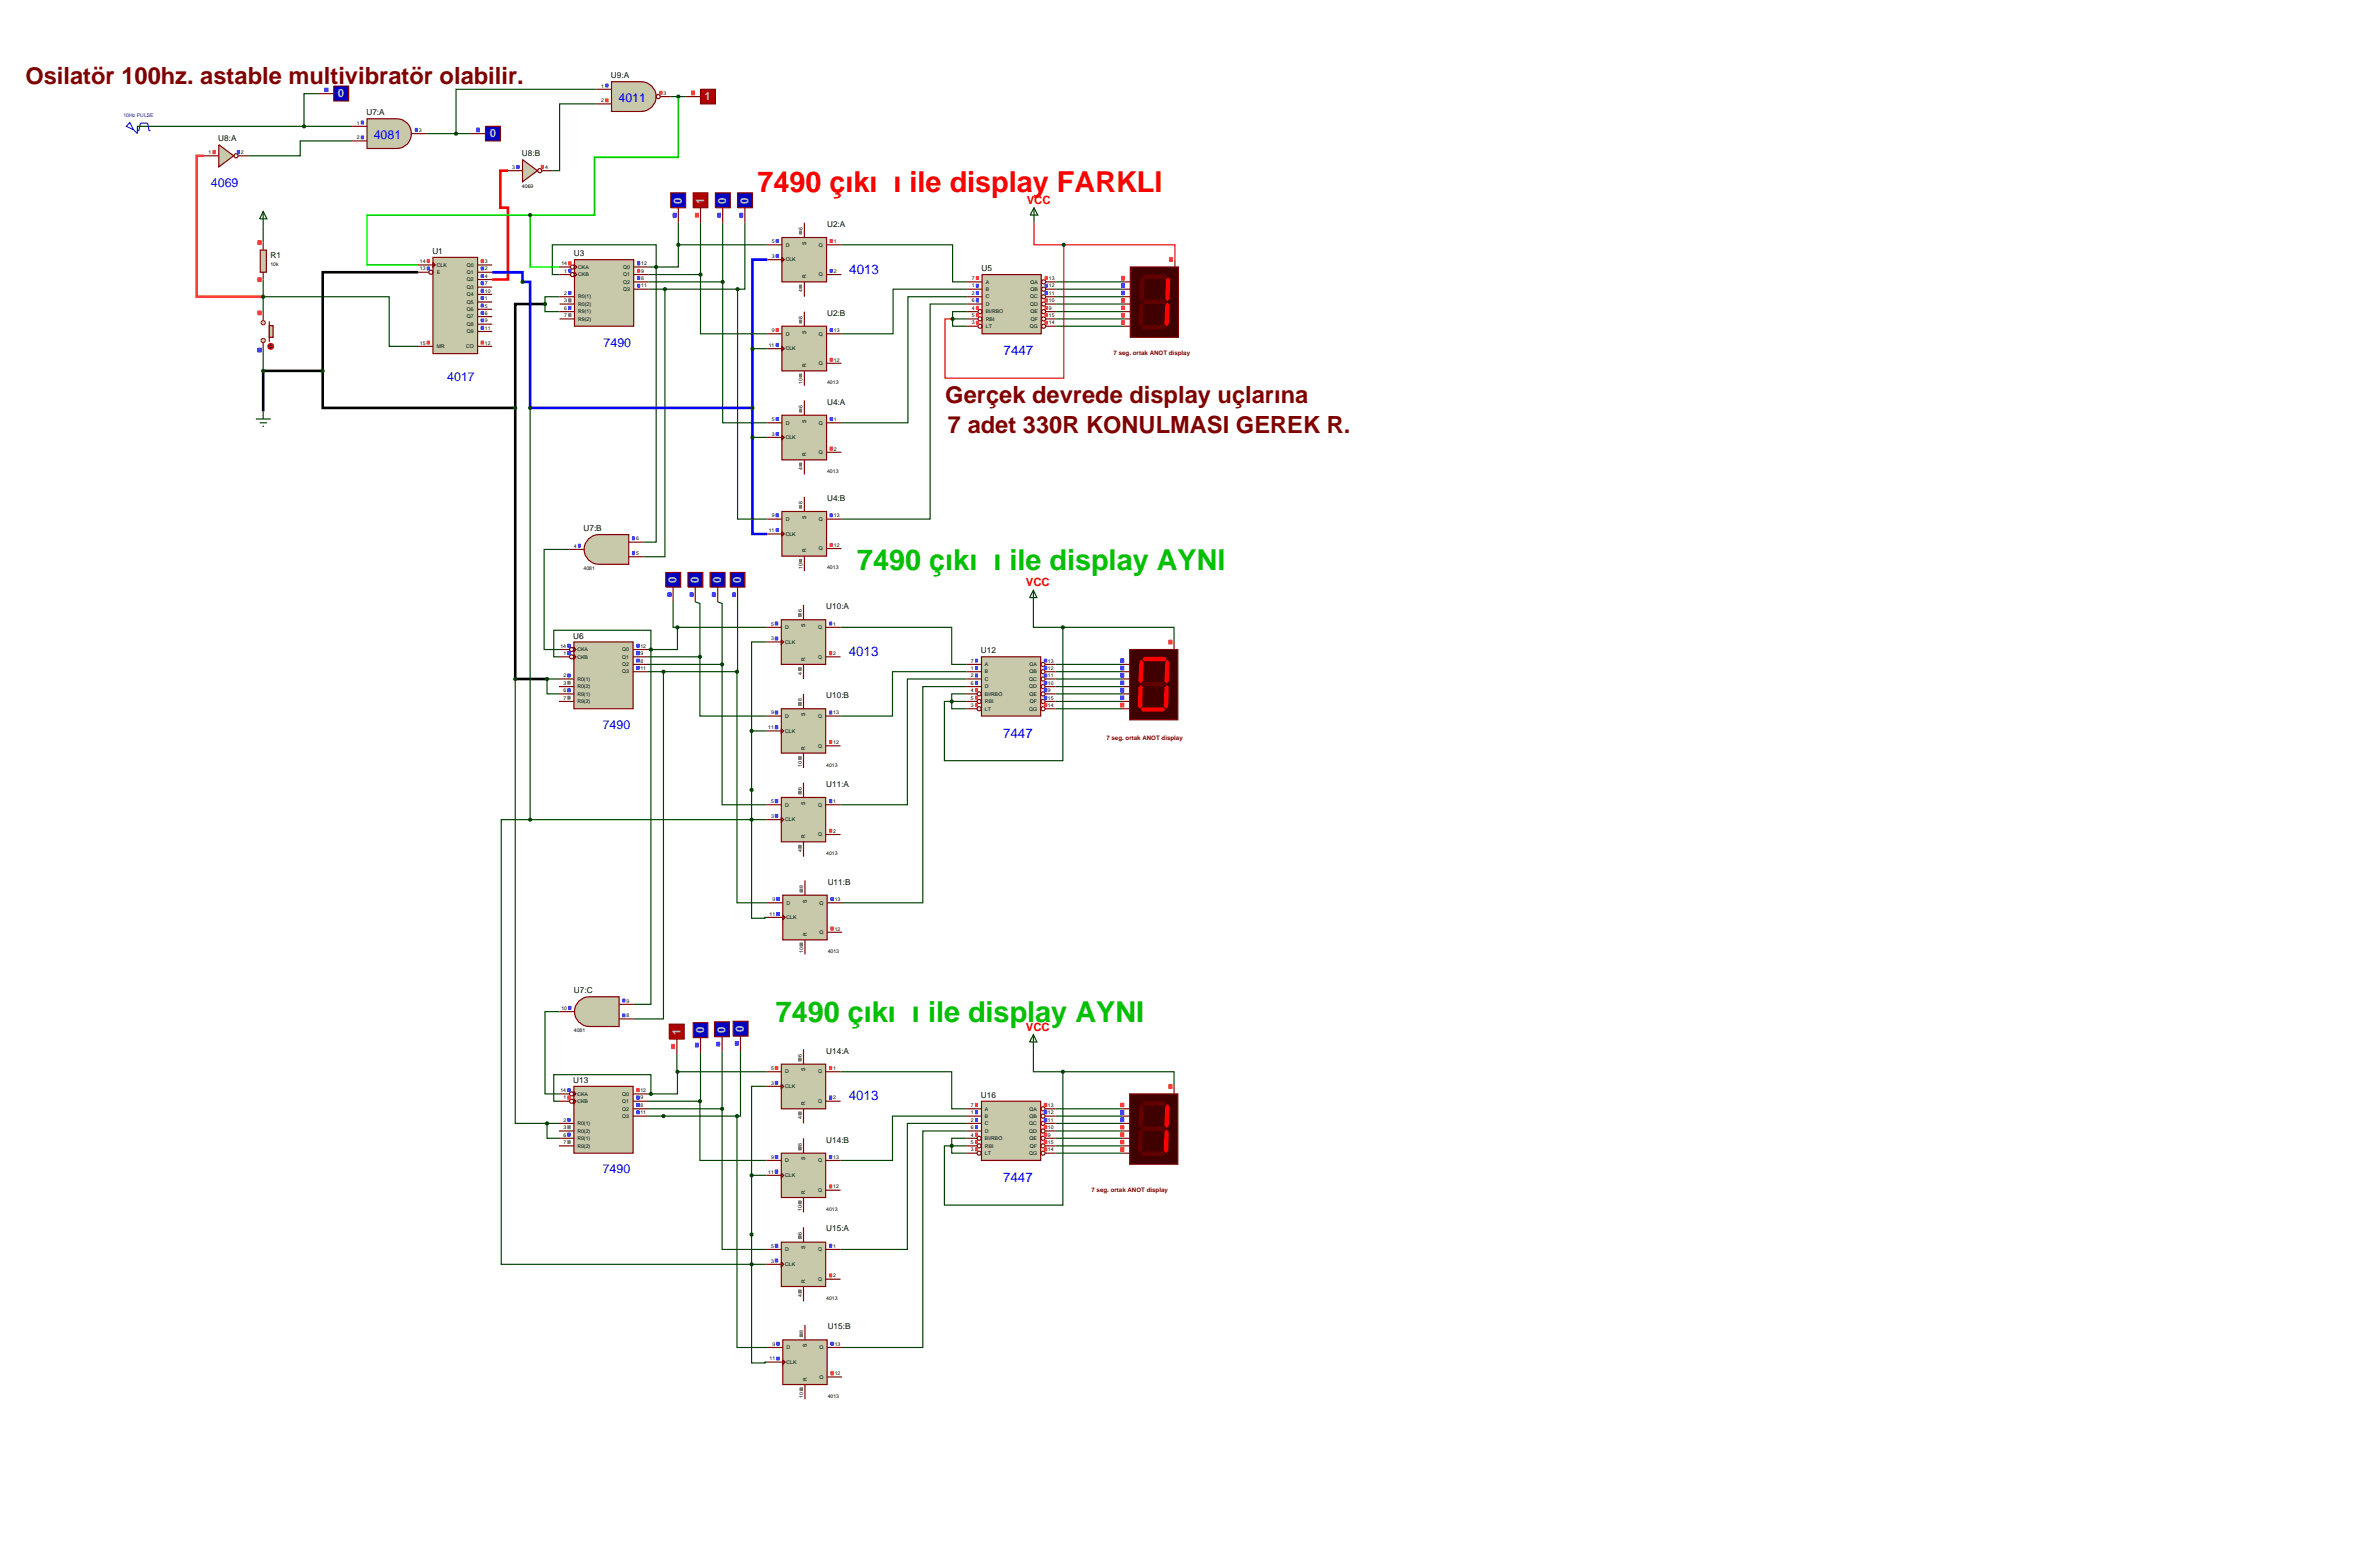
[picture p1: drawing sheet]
<svg xmlns="http://www.w3.org/2000/svg" width="815mm" height="536mm" viewBox="0 0 815 536" stroke-linecap="round" stroke-linejoin="round" font-family="sans-serif">
<defs><g id="words">
<text font-size="9.9" fill="#f00" x="259.6" y="65.7">7490 çıkışı ile display FARKLI</text>
<g font-size="9.9" fill="#00c000">
<text x="293.8" y="195.2">7490 çıkışı ile display AYNI</text>
<text x="265.9" y="350.1">7490 çıkışı ile display AYNI</text>
</g>
<g font-size="8.1" fill="#800000">
<text x="8.7" y="28.9">Osilatör 100hz. astable multivibratör olabilir.</text>
<text x="324" y="138.2">Gerçek devrede display uçlarına</text>
<text x="324.9" y="148.3">7 adet 330R KONULMASI GEREKİR.</text>
</g>
<g font-size="4.6" fill="#00f">
<text x="291.1" y="93.8">4013</text>
<text x="344" y="121.7">7447</text>
<text x="290.9" y="224.8">4013</text>
<text x="343.8" y="252.8">7447</text>
<text x="290.9" y="377.1">4013</text>
<text x="343.8" y="405.1">7447</text>
</g>
<g font-size="4.2" fill="#00f">
<text x="212" y="35">4011</text>
<text x="128.1" y="47.7">4081</text>
<text x="72.3" y="64.2">4069</text>
<text x="206.9" y="118.8">7490</text>
<text x="153.3" y="130.7">4017</text>
<text x="206.6" y="249.8">7490</text>
<text x="206.6" y="402.1">7490</text>
</g>
<g font-size="3.9" fill="#c0c0c0">
<text x="115.8" y="33.3">0</text>
<text x="241.5" y="34.3">1</text>
<text x="167.9" y="47">0</text>
<text x="233.7" y="69.8" transform="rotate(-90 233.7 69.8)">0</text>
<text x="241.3" y="69.8" transform="rotate(-90 241.3 69.8)">1</text>
<text x="248.9" y="69.8" transform="rotate(-90 248.9 69.8)">0</text>
<text x="256.5" y="69.8" transform="rotate(-90 256.5 69.8)">0</text>
<text x="231.9" y="199.8" transform="rotate(-90 231.9 199.8)">0</text>
<text x="239.5" y="199.8" transform="rotate(-90 239.5 199.8)">0</text>
<text x="247.2" y="199.8" transform="rotate(-90 247.2 199.8)">0</text>
<text x="254" y="199.8" transform="rotate(-90 254 199.8)">0</text>
<text x="248.7" y="353.9" transform="rotate(-90 248.7 353.9)">0</text>
<text x="255" y="353.6" transform="rotate(-90 255 353.6)">0</text>
<text x="233.2" y="354.6" transform="rotate(-90 233.2 354.6)">1</text>
<text x="241.3" y="354.1" transform="rotate(-90 241.3 354.1)">0</text>
</g>
<g font-size="3.9" fill="#f00">
<text x="351.9" y="69.9">VCC</text>
<text x="351.6" y="200.9">VCC</text>
<text x="351.6" y="353.2">VCC</text>
</g>
<g font-size="2.8">
<text x="209.4" y="26.9">U9:A</text>
<text x="125.6" y="39.6">U7:A</text>
<text x="74.8" y="48.5">U8:A</text>
<text x="178.9" y="53.6">U8:B</text>
<text x="283.5" y="77.7">U2:A</text>
<text x="92.7" y="88.3">R1</text>
<text x="148.2" y="87.1">U1</text>
<text x="196.7" y="87.9">U3</text>
<text x="336.4" y="93">U5</text>
<text x="283.5" y="108.2">U2:B</text>
<text x="283.5" y="138.7">U4:A</text>
<text x="283.5" y="171.7">U4:B</text>
<text x="200" y="182.1">U7:B</text>
<text x="283.2" y="208.8">U10:A</text>
<text x="196.5" y="218.9">U6</text>
<text x="336.2" y="224">U12</text>
<text x="283.2" y="239.3">U10:B</text>
<text x="283.2" y="269.6">U11:A</text>
<text x="283.7" y="303.2">U11:B</text>
<text x="196.7" y="340.5">U7:C</text>
<text x="283.2" y="361.1">U14:A</text>
<text x="196.5" y="371.2">U13</text>
<text x="336.2" y="376.3">U16</text>
<text x="283.2" y="391.6">U14:B</text>
<text x="283.2" y="422">U15:A</text>
<text x="283.7" y="455.6">U15:B</text>
</g>
<g font-size="2.1" fill="#800000">
<text x="381.7" y="121.6">7 seg. ortak ANOT display</text>
<text x="379.2" y="253.7">7 seg. ortak ANOT display</text>
<text x="374.1" y="408.5">7 seg. ortak ANOT display</text>
</g>
<g font-size="1.8">
<text x="206.1" y="30">1</text>
<text x="206.1" y="35">2</text>
<text x="227.4" y="32.5">3</text>
<text x="122.3" y="42.7">1</text>
<text x="122.3" y="47.7">2</text>
<text x="143.6" y="45.2">3</text>
<text x="71.5" y="52.8">1</text>
<text x="82.6" y="52.8">2</text>
<text x="175.6" y="57.9">3</text>
<text x="186.8" y="57.9">4</text>
<text x="178.9" y="64.3">4069</text>
<text x="264.5" y="83.3">5</text>
<text x="275.1" y="78.8" transform="rotate(-90 275.1 78.8)">6</text>
<text x="276.3" y="83.8" transform="rotate(-90 276.3 83.8)">S</text>
<text x="285.8" y="83.3">1</text>
<text x="264.5" y="88.4">3</text>
<text x="269.3" y="84.5">D</text>
<text x="269.3" y="89.6">CLK</text>
<text x="280.6" y="84.5">Q</text>
<text x="92.7" y="91.1">10k</text>
<text x="143.9" y="90.2">14</text>
<text x="143.9" y="92.7">13</text>
<text x="149.7" y="91.4">CLK</text>
<text x="149.7" y="93.9">E</text>
<text x="160" y="91.4">Q0</text>
<text x="160" y="93.9">Q1</text>
<text x="166.2" y="90.2">3</text>
<text x="166.2" y="92.7">2</text>
<text x="166.2" y="95.2">4</text>
<text x="192.4" y="90.9">14</text>
<text x="193.4" y="93.5">1</text>
<text x="198.2" y="92.1">CKA</text>
<text x="198.2" y="94.7">CKB</text>
<text x="213.6" y="92.1">Q0</text>
<text x="213.6" y="94.7">Q1</text>
<text x="219.8" y="90.9">12</text>
<text x="219.8" y="93.5">9</text>
<text x="219.8" y="96">8</text>
<text x="276.3" y="95.3" transform="rotate(-90 276.3 95.3)">R</text>
<text x="280.6" y="94.7">Q</text>
<text x="285.8" y="93.5">2</text>
<text x="333.1" y="96">7</text>
<text x="359.5" y="96">13</text>
<text x="160" y="96.4">Q2</text>
<text x="160" y="99">Q3</text>
<text x="160" y="101.5">Q4</text>
<text x="166.2" y="97.8">7</text>
<text x="166.2" y="100.3">10</text>
<text x="193.4" y="101.1">2</text>
<text x="213.6" y="97.2">Q2</text>
<text x="213.6" y="99.7">Q3</text>
<text x="219.8" y="98.5">11</text>
<text x="275.1" y="100.1" transform="rotate(-90 275.1 100.1)">4</text>
<text x="333.1" y="98.5">1</text>
<text x="333.1" y="101.1">2</text>
<text x="337.9" y="97.2">A</text>
<text x="337.9" y="99.7">B</text>
<text x="353.2" y="97.2">QA</text>
<text x="353.2" y="99.7">QB</text>
<text x="359.5" y="98.5">12</text>
<text x="359.5" y="101.1">11</text>
<text x="160" y="104.1">Q5</text>
<text x="160" y="106.6">Q6</text>
<text x="166.2" y="102.9">1</text>
<text x="166.2" y="105.4">5</text>
<text x="166.2" y="107.9">6</text>
<text x="193.4" y="103.6">3</text>
<text x="193.4" y="106.2">6</text>
<text x="198.2" y="102.3">R0(1)</text>
<text x="198.2" y="104.8">R0(2)</text>
<text x="198.2" y="107.4">R9(1)</text>
<text x="333.1" y="103.6">6</text>
<text x="333.1" y="106.2">4</text>
<text x="337.9" y="102.3">C</text>
<text x="337.9" y="104.8">D</text>
<text x="337.9" y="107.4">BI/RBO</text>
<text x="353.1" y="102.3">QC</text>
<text x="353.1" y="104.8">QD</text>
<text x="353.2" y="107.4">QE</text>
<text x="359.5" y="103.6">10</text>
<text x="359.5" y="106.2">9</text>
<text x="160" y="109.1">Q7</text>
<text x="160" y="111.7">Q8</text>
<text x="166.2" y="110.5">9</text>
<text x="166.2" y="113">11</text>
<text x="193.4" y="108.7">7</text>
<text x="198.2" y="109.9">R9(2)</text>
<text x="264.5" y="113.8">9</text>
<text x="275.1" y="109.3" transform="rotate(-90 275.1 109.3)">8</text>
<text x="285.8" y="113.8">13</text>
<text x="333.1" y="108.7">5</text>
<text x="333.1" y="111.2">3</text>
<text x="337.9" y="109.9">RBI</text>
<text x="337.9" y="112.4">LT</text>
<text x="353" y="112.4">QG</text>
<text x="353.3" y="109.9">QF</text>
<text x="359.5" y="108.7">15</text>
<text x="359.5" y="111.2">14</text>
<text x="143.9" y="118.1">15</text>
<text x="149.7" y="119.3">MR</text>
<text x="159.8" y="119.3">CO</text>
<text x="160" y="114.2">Q9</text>
<text x="166.2" y="118.1">12</text>
<text x="263.5" y="118.9">11</text>
<text x="269.3" y="115">D</text>
<text x="276.3" y="114.3" transform="rotate(-90 276.3 114.3)">S</text>
<text x="280.6" y="115">Q</text>
<text x="269.3" y="120.1">CLK</text>
<text x="276.3" y="125.8" transform="rotate(-90 276.3 125.8)">R</text>
<text x="280.6" y="125.1">Q</text>
<text x="285.8" y="123.9">12</text>
<text x="275.1" y="131.6" transform="rotate(-90 275.1 131.6)">10</text>
<text x="283.5" y="131.6">4013</text>
<text x="275.1" y="139.8" transform="rotate(-90 275.1 139.8)">6</text>
<text x="264.5" y="144.3">5</text>
<text x="264.5" y="149.3">3</text>
<text x="269.3" y="145.5">D</text>
<text x="276.3" y="144.8" transform="rotate(-90 276.3 144.8)">S</text>
<text x="280.6" y="145.5">Q</text>
<text x="285.8" y="144.3">1</text>
<text x="269.3" y="150.5">CLK</text>
<text x="280.6" y="155.6">Q</text>
<text x="285.8" y="154.4">2</text>
<text x="275.1" y="161.1" transform="rotate(-90 275.1 161.1)">4</text>
<text x="276.3" y="156.3" transform="rotate(-90 276.3 156.3)">R</text>
<text x="283.5" y="162.1">4013</text>
<text x="275.1" y="172.8" transform="rotate(-90 275.1 172.8)">8</text>
<text x="264.5" y="177.3">9</text>
<text x="269.3" y="178.5">D</text>
<text x="276.3" y="177.8" transform="rotate(-90 276.3 177.8)">S</text>
<text x="280.6" y="178.5">Q</text>
<text x="285.8" y="177.3">13</text>
<text x="218" y="185.2">6</text>
<text x="263.5" y="182.4">11</text>
<text x="269.3" y="183.6">CLK</text>
<text x="196.7" y="187.7">4</text>
<text x="218" y="190.2">5</text>
<text x="276.3" y="189.3" transform="rotate(-90 276.3 189.3)">R</text>
<text x="280.6" y="188.6">Q</text>
<text x="285.8" y="187.4">12</text>
<text x="200" y="195.4">4081</text>
<text x="275.1" y="195.1" transform="rotate(-90 275.1 195.1)">10</text>
<text x="283.5" y="195.1">4013</text>
<text x="274.8" y="209.9" transform="rotate(-90 274.8 209.9)">6</text>
<text x="264.3" y="214.4">5</text>
<text x="269.1" y="215.6">D</text>
<text x="276" y="214.9" transform="rotate(-90 276 214.9)">S</text>
<text x="280.4" y="215.6">Q</text>
<text x="285.6" y="214.4">1</text>
<text x="192.1" y="222">14</text>
<text x="219.5" y="222">12</text>
<text x="264.3" y="219.4">3</text>
<text x="269.1" y="220.6">CLK</text>
<text x="193.1" y="224.5">1</text>
<text x="197.9" y="223.2">CKA</text>
<text x="197.9" y="225.7">CKB</text>
<text x="213.3" y="223.2">Q0</text>
<text x="213.3" y="225.7">Q1</text>
<text x="219.5" y="224.5">9</text>
<text x="219.5" y="227.1">8</text>
<text x="276" y="226.4" transform="rotate(-90 276 226.4)">R</text>
<text x="280.4" y="225.7">Q</text>
<text x="285.6" y="224.5">2</text>
<text x="332.8" y="227.1">7</text>
<text x="359.2" y="227.1">13</text>
<text x="193.1" y="232.1">2</text>
<text x="197.9" y="233.3">R0(1)</text>
<text x="213.3" y="228.3">Q2</text>
<text x="213.3" y="230.8">Q3</text>
<text x="219.5" y="229.6">11</text>
<text x="274.8" y="231.2" transform="rotate(-90 274.8 231.2)">4</text>
<text x="332.8" y="229.6">1</text>
<text x="332.8" y="232.1">2</text>
<text x="337.6" y="228.3">A</text>
<text x="337.6" y="230.8">B</text>
<text x="337.6" y="233.3">C</text>
<text x="352.8" y="233.3">QC</text>
<text x="352.9" y="228.3">QA</text>
<text x="352.9" y="230.8">QB</text>
<text x="359.2" y="229.6">12</text>
<text x="359.2" y="232.1">11</text>
<text x="193.1" y="234.7">3</text>
<text x="193.1" y="237.2">6</text>
<text x="193.1" y="239.8">7</text>
<text x="197.9" y="235.9">R0(2)</text>
<text x="197.9" y="238.4">R9(1)</text>
<text x="332.8" y="234.7">6</text>
<text x="332.8" y="237.2">4</text>
<text x="332.8" y="239.8">5</text>
<text x="337.6" y="235.9">D</text>
<text x="337.6" y="238.4">BI/RBO</text>
<text x="352.8" y="235.9">QD</text>
<text x="352.9" y="238.4">QE</text>
<text x="359.2" y="234.7">10</text>
<text x="359.2" y="237.2">9</text>
<text x="359.2" y="239.8">15</text>
<text x="197.9" y="241">R9(2)</text>
<text x="264.3" y="244.8">9</text>
<text x="269.1" y="246">D</text>
<text x="274.8" y="240.4" transform="rotate(-90 274.8 240.4)">8</text>
<text x="276" y="245.4" transform="rotate(-90 276 245.4)">S</text>
<text x="280.4" y="246">Q</text>
<text x="285.6" y="244.8">13</text>
<text x="332.8" y="242.3">3</text>
<text x="337.6" y="241">RBI</text>
<text x="337.6" y="243.5">LT</text>
<text x="352.7" y="243.5">QG</text>
<text x="353" y="241">QF</text>
<text x="359.2" y="242.3">14</text>
<text x="263.3" y="249.9">11</text>
<text x="269.1" y="251.1">CLK</text>
<text x="276" y="256.9" transform="rotate(-90 276 256.9)">R</text>
<text x="280.4" y="256.2">Q</text>
<text x="285.6" y="255">12</text>
<text x="274.8" y="262.7" transform="rotate(-90 274.8 262.7)">10</text>
<text x="283.2" y="262.7">4013</text>
<text x="264.3" y="275.2">5</text>
<text x="274.8" y="270.7" transform="rotate(-90 274.8 270.7)">6</text>
<text x="276" y="275.8" transform="rotate(-90 276 275.8)">S</text>
<text x="285.6" y="275.2">1</text>
<text x="264.3" y="280.3">3</text>
<text x="269.1" y="276.4">D</text>
<text x="269.1" y="281.5">CLK</text>
<text x="280.4" y="276.4">Q</text>
<text x="276" y="287.3" transform="rotate(-90 276 287.3)">R</text>
<text x="280.4" y="286.6">Q</text>
<text x="285.6" y="285.4">2</text>
<text x="274.8" y="292.1" transform="rotate(-90 274.8 292.1)">4</text>
<text x="283.2" y="293.1">4013</text>
<text x="275.3" y="304.3" transform="rotate(-90 275.3 304.3)">8</text>
<text x="264.8" y="308.8">9</text>
<text x="269.6" y="310">D</text>
<text x="276.5" y="309.3" transform="rotate(-90 276.5 309.3)">S</text>
<text x="280.9" y="310">Q</text>
<text x="286.1" y="308.8">13</text>
<text x="263.8" y="313.8">11</text>
<text x="269.6" y="315">CLK</text>
<text x="276.5" y="320.8" transform="rotate(-90 276.5 320.8)">R</text>
<text x="280.9" y="320.1">Q</text>
<text x="286.1" y="318.9">12</text>
<text x="275.3" y="326.6" transform="rotate(-90 275.3 326.6)">10</text>
<text x="283.7" y="326.6">4013</text>
<text x="192.4" y="346.1">10</text>
<text x="214.7" y="343.6">9</text>
<text x="196.7" y="353.8">4081</text>
<text x="214.7" y="348.6">8</text>
<text x="274.8" y="362.2" transform="rotate(-90 274.8 362.2)">6</text>
<text x="264.3" y="366.7">5</text>
<text x="264.3" y="371.7">3</text>
<text x="269.1" y="367.9">D</text>
<text x="276" y="367.2" transform="rotate(-90 276 367.2)">S</text>
<text x="280.4" y="367.9">Q</text>
<text x="285.6" y="366.7">1</text>
<text x="192.1" y="374.3">14</text>
<text x="193.1" y="376.8">1</text>
<text x="197.9" y="375.5">CKA</text>
<text x="197.9" y="378">CKB</text>
<text x="213.3" y="375.5">Q0</text>
<text x="213.3" y="378">Q1</text>
<text x="219.5" y="374.3">12</text>
<text x="219.5" y="376.8">9</text>
<text x="269.1" y="372.9">CLK</text>
<text x="280.4" y="378">Q</text>
<text x="285.6" y="376.8">2</text>
<text x="213.3" y="380.6">Q2</text>
<text x="213.3" y="383.1">Q3</text>
<text x="219.5" y="379.4">8</text>
<text x="219.5" y="381.9">11</text>
<text x="274.8" y="383.5" transform="rotate(-90 274.8 383.5)">4</text>
<text x="276" y="378.7" transform="rotate(-90 276 378.7)">R</text>
<text x="332.8" y="379.4">7</text>
<text x="332.8" y="381.9">1</text>
<text x="337.6" y="380.6">A</text>
<text x="337.6" y="383.1">B</text>
<text x="352.9" y="380.6">QA</text>
<text x="352.9" y="383.1">QB</text>
<text x="359.2" y="379.4">13</text>
<text x="359.2" y="381.9">12</text>
<text x="193.1" y="384.4">2</text>
<text x="193.1" y="387">3</text>
<text x="193.1" y="389.5">6</text>
<text x="197.9" y="385.6">R0(1)</text>
<text x="197.9" y="388.2">R0(2)</text>
<text x="332.8" y="384.4">2</text>
<text x="332.8" y="387">6</text>
<text x="332.8" y="389.5">4</text>
<text x="337.6" y="385.6">C</text>
<text x="337.6" y="388.2">D</text>
<text x="352.8" y="385.6">QC</text>
<text x="352.8" y="388.2">QD</text>
<text x="359.2" y="384.4">11</text>
<text x="359.2" y="387">10</text>
<text x="359.2" y="389.5">9</text>
<text x="193.1" y="392.1">7</text>
<text x="197.9" y="390.7">R9(1)</text>
<text x="197.9" y="393.3">R9(2)</text>
<text x="274.8" y="392.7" transform="rotate(-90 274.8 392.7)">8</text>
<text x="332.8" y="392.1">5</text>
<text x="332.8" y="394.6">3</text>
<text x="337.6" y="390.7">BI/RBO</text>
<text x="337.6" y="393.3">RBI</text>
<text x="337.6" y="395.8">LT</text>
<text x="352.7" y="395.8">QG</text>
<text x="352.9" y="390.7">QE</text>
<text x="353" y="393.3">QF</text>
<text x="359.2" y="392.1">15</text>
<text x="359.2" y="394.6">14</text>
<text x="264.3" y="397.1">9</text>
<text x="269.1" y="398.3">D</text>
<text x="276" y="397.7" transform="rotate(-90 276 397.7)">S</text>
<text x="280.4" y="398.3">Q</text>
<text x="285.6" y="397.1">13</text>
<text x="263.3" y="402.2">11</text>
<text x="269.1" y="403.4">CLK</text>
<text x="285.6" y="407.3">12</text>
<text x="276" y="409.2" transform="rotate(-90 276 409.2)">R</text>
<text x="280.4" y="408.5">Q</text>
<text x="274.8" y="415" transform="rotate(-90 274.8 415)">10</text>
<text x="283.2" y="415">4013</text>
<text x="274.8" y="423.1" transform="rotate(-90 274.8 423.1)">6</text>
<text x="264.3" y="427.6">5</text>
<text x="269.1" y="428.8">D</text>
<text x="276" y="428.2" transform="rotate(-90 276 428.2)">S</text>
<text x="280.4" y="428.8">Q</text>
<text x="285.6" y="427.6">1</text>
<text x="264.3" y="432.7">3</text>
<text x="269.1" y="433.9">CLK</text>
<text x="285.6" y="437.8">2</text>
<text x="276" y="439.7" transform="rotate(-90 276 439.7)">R</text>
<text x="280.4" y="439">Q</text>
<text x="274.8" y="444.5" transform="rotate(-90 274.8 444.5)">4</text>
<text x="283.2" y="445.5">4013</text>
<text x="264.8" y="461.2">9</text>
<text x="275.3" y="456.7" transform="rotate(-90 275.3 456.7)">8</text>
<text x="276.5" y="461.7" transform="rotate(-90 276.5 461.7)">S</text>
<text x="286.1" y="461.2">13</text>
<text x="263.8" y="466.2">11</text>
<text x="269.6" y="462.4">D</text>
<text x="269.6" y="467.4">CLK</text>
<text x="280.9" y="462.4">Q</text>
<text x="276.5" y="473.2" transform="rotate(-90 276.5 473.2)">R</text>
<text x="280.9" y="472.5">Q</text>
<text x="286.1" y="471.3">12</text>
<text x="275.3" y="479" transform="rotate(-90 275.3 479)">10</text>
<text x="283.7" y="479">4013</text>
</g>
<text font-size="1.8" fill="#0000c0" x="42.3" y="40">10Hz PULSE</text>
</g></defs>
<g fill="none" stroke="#004000" stroke-width=".4">
<path d="M109.3 32.1h-5.1v11.2M204.5 30.6h-48.2v15.2M204.5 35.6h-12.7v22.9h-2.5M229.9 33.1h5.1M104.2 43.3h-57.1v2.5M104.2 43.3h16.5M120.7 48.3h-17.8v5.1h-17.7M146.1 45.8h15.3M90.2 77.5v5.6M232.5 76.3v7.6M240.1 76.3v17.8M247.7 76.3v20.3"/>
<path d="M255.3 76.3v22.8h-2.5M90.2 95.8v11.5M222.3 91.5h2.6M222.3 94.1h17.8M222.3 96.6h25.4M222.3 99.1h30.5M224.9 91.5v-7.6h-35.6v10.2h2.5M224.9 91.5v94.3h-4.3M227.9 99.1v91.7h-7.3M232.5 83.9v7.6h-7.6M232.5 83.9h30.5M240.1 94.1v20.3h22.9"/>
<path d="M247.7 96.6v48.3h15.3M252.8 99.1v78.8h10.2M288.4 83.9h38.1v12.7h5M331.5 99.1h-25.4v15.3h-17.7M362 96.6h22.9M362 99.1h22.9M90.2 101.7h43.2v17h9.9M90.2 120v7.1M191.8 101.7h-5v5.1h5M257.9 119.5h5.1M326.5 109.3v2.5h5M326.5 109.3h5"/>
<path d="M331.5 101.7h-20.3v43.2h-22.8M331.5 104.2h-12.7v73.7h-30.4M331.5 106.8h-5v2.5M362 109.3h22.9M362 101.7h22.9M362 104.2h22.9M362 106.8h22.9M362 111.8h22.9M181.7 139.8v141.1M257.9 149.9h5.1M195.2 188.3h-8.7v34.3h5.1M230.7 206.3v8.7h1.5"/>
<path d="M232.2 215v7.6h-9.1M232.2 215h30.5M238.3 206.3l1.6 .5v18.3M246 206.3l1.5 .5v20.9M252.8 206.3v23.9h-.2M262.7 220h-5.1v30.5M288.1 215h38.1v12.7h5.1M354.2 207.3v7.7h10.1M364.3 215h38.1v5M364.3 215v45.7h-40.6v-20.3h2.5M176.6 232.7v152.3h10.9M191.6 232.7h-4.1v5.1h4.1"/>
<path d="M222.1 225.1h17.8M222.1 227.7h25.4M222.1 230.2h30.5M222.1 222.6h1M223.1 222.6v-6.6h-33.3v9.1h1.8M223.1 222.6v121.6h-5.9M227.4 230.2v119h-10.2M239.9 225.1v20.3h22.8M247.5 227.7v48.1h15.2M252.6 230.2v79.2h10.6M331.3 230.2h-25.4v15.2h-17.8M331.3 232.7h-20.3v43.1h-22.9"/>
<path d="M331.3 237.8h-5.1v2.6M331.3 235.3h-15v74.1h-27.7M361.8 227.7h22.8M361.8 230.2h22.8M361.8 232.7h22.8M361.8 235.3h22.8M361.8 237.8h22.8M257.6 250.5v64.2h4.6v-.3h1M257.6 250.5h5.1M326.2 240.4v2.5h5.1M326.2 240.4h5.1M361.8 240.4h22.8"/>
<path d="M361.8 242.9h22.8M181.7 280.9h-9.9v152.4h85.8M181.7 280.9h81M191.8 346.7h-5v28.2h4.8M354.2 359.6v7.7h10.1M222.1 377.4h17.8M222.1 380h25.4M222.1 374.9h1M223.1 374.9v-6.6h-33.3v9.1h1.8M232 361.2v6.1h.2M232.2 367.3v7.6h-9.1M232.2 367.3h30.5"/>
<path d="M239.9 377.4v20.3h22.8M240.1 360.7v16.7h-.2M247.5 380v48.2h15.2M247.5 360.4v19.6M253.8 360.2v22.3h-1.2M262.7 372.3h-5.1v30.5M288.1 367.3h38.1v12.7h5.1M361.8 380h22.8M364.3 367.3h38.1v5M364.3 367.3v45.7h-40.6v-20.3h2.5M187.5 385v5.1h4.1M187.5 385h4.1"/>
<path d="M222.1 382.5h30.5M252.6 382.5v79.3h10.6M326.2 392.7v2.5h5.1M326.2 392.7h5.1M331.3 382.5h-25.4v15.2h-17.8M331.3 385h-20.3v43.2h-22.9M331.3 390.1h-5.1v2.6M331.3 387.6h-15v74.2h-27.7M361.8 392.7h22.8M361.8 382.5h22.8M361.8 385h22.8M361.8 387.6h22.8"/>
<path d="M361.8 390.1h22.8M361.8 395.2h22.8M257.6 402.8v30.5M257.6 402.8h5.1M257.6 433.3v33.8h4.6v-.3h1M257.6 433.3h5.1"/>
</g>
<path d="M168.7 93.3h10.4v3.3h2.6v43.2h76.2M263 89h-5.1v94h5.1" fill="none" stroke="#00f" stroke-width=".9" stroke-linecap="butt"/>
<path d="M354.4 76.3v7.6h10.2M364.6 83.9h38.1v5.1M364.6 83.9v45.7h-40.7v-20.3h2.6" fill="none" stroke="#f00" stroke-width=".4"/>
<path d="M174.1 58.5h-2.6v12.7h2.6v24.6h-5.4" fill="none" stroke="#f00" stroke-width=".9" stroke-linecap="butt"/>
<path d="M232.5 33.1v20.8h-28.7v19.8h-22.1M181.7 73.7h-55.9v17.1h17.5M181.7 73.7v17.8h10.1" fill="none" stroke="#0f0" stroke-width=".6" stroke-linecap="butt"/>
<path d="M69.9 53.4h-2.5v48.3h22.8" fill="none" stroke="#ff8000" stroke-width=".9" stroke-linecap="butt"/>
<path d="M143.3 93.3h-32.7v33.8M186.8 104.2h-10.2v35.6M110.6 127.1v12.7h66M110.6 127.1h-20.4v13.9M176.6 139.8v92.9h10.9" fill="none" stroke="#000" stroke-width=".9" stroke-linecap="butt"/>
<path d="M148.4 88.2h15.3v33h-15.3z" fill="#c8c8aa" stroke="#800000" stroke-width=".4"/>
<g fill="none" stroke="#800000" stroke-width=".4">
<path d="M143.3 90.8h5.1M143.3 93.3h3.6M148.4 90l.8 .8-.8 .7zM163.7 90.8h5M163.7 93.3h5M163.7 95.8h5M163.7 98.4h5M143.3 118.7h5.1M163.7 118.7h5M163.7 100.9h5M163.7 103.5h5M163.7 106h5"/>
<path d="M163.7 108.5h5M163.7 111.1h5M163.7 113.6h5"/>
<circle cx="147.7" cy="93.3" r=".7"/>
</g>
<g fill="none" stroke="#ff4040" stroke-width=".34">
<path d="M146.3 89h1M146.3 89.1h1M146.3 89.2h1M146.3 89.3h1M146.3 89.4h1M146.3 89.5h1M146.3 89.6h1M146.3 89.7h1M146.3 89.8h1M146.3 89.9h1M146.3 90h1M164.8 89h1"/>
<path d="M164.8 89.1h1M164.8 89.2h1M164.8 89.3h1M164.8 89.4h1M164.8 89.5h1M164.8 89.6h1M164.8 89.7h1M164.8 89.8h1M164.8 89.9h1M164.8 90h1M146.3 116.9h1M146.3 117h1"/>
<path d="M146.3 117.1h1M146.3 117.2h1M146.3 117.3h1M146.3 117.4h1M146.3 117.5h1M146.3 117.6h1M146.3 117.7h1M146.3 117.8h1M146.3 117.9h1M164.8 116.9h1M164.8 117h1M164.8 117.1h1"/>
<path d="M164.8 117.2h1M164.8 117.3h1M164.8 117.4h1M164.8 117.5h1M164.8 117.6h1M164.8 117.7h1M164.8 117.8h1M164.8 117.9h1"/>
</g>
<g fill="none" stroke="#4040ff" stroke-width=".34">
<path d="M146.3 91.5h1M146.3 91.6h1M146.3 91.7h1M146.3 91.8h1M146.3 91.9h1M146.3 92h1M146.3 92.1h1M146.3 92.2h1M146.3 92.3h1M146.3 92.4h1M146.3 92.5h1M164.8 91.5h1"/>
<path d="M164.8 91.6h1M164.8 91.7h1M164.8 91.8h1M164.8 91.9h1M164.8 92h1M164.8 92.1h1M164.8 92.2h1M164.8 92.3h1M164.8 92.4h1M164.8 92.5h1M164.8 94.1h1M164.8 94.2h1"/>
<path d="M164.8 94.3h1M164.8 94.4h1M164.8 94.5h1M164.8 94.6h1M164.8 94.7h1M164.8 94.8h1M164.8 94.9h1M164.8 95h1M164.8 95.1h1M164.8 96.6h1M164.8 96.7h1M164.8 96.8h1"/>
<path d="M164.8 96.9h1M164.8 97h1M164.8 97.1h1M164.8 97.2h1M164.8 97.3h1M164.8 97.4h1M164.8 97.5h1M164.8 97.6h1M164.8 99.1h1M164.8 99.2h1M164.8 99.3h1M164.8 99.4h1"/>
<path d="M164.8 99.5h1M164.8 99.6h1M164.8 99.7h1M164.8 99.8h1M164.8 99.9h1M164.8 100h1M164.8 100.1h1M164.8 100.2h1M164.8 101.7h1M164.8 101.8h1M164.8 101.9h1M164.8 102h1"/>
<path d="M164.8 102.1h1M164.8 102.2h1M164.8 102.3h1M164.8 102.4h1M164.8 102.5h1M164.8 102.6h1M164.8 102.7h1M164.8 104.2h1M164.8 104.3h1M164.8 104.4h1M164.8 104.5h1M164.8 104.6h1"/>
<path d="M164.8 104.7h1M164.8 104.8h1M164.8 104.9h1M164.8 105h1M164.8 105.1h1M164.8 105.2h1M164.8 106.8h1M164.8 106.9h1M164.8 107h1M164.8 107.1h1M164.8 107.2h1M164.8 107.3h1"/>
<path d="M164.8 107.4h1M164.8 107.5h1M164.8 107.6h1M164.8 107.7h1M164.8 107.8h1M164.8 109.3h1M164.8 109.4h1M164.8 109.5h1M164.8 109.6h1M164.8 109.7h1M164.8 109.8h1M164.8 109.9h1"/>
<path d="M164.8 110h1M164.8 110.1h1M164.8 110.2h1M164.8 110.3h1M164.8 111.8h1M164.8 111.9h1M164.8 112h1M164.8 112.1h1M164.8 112.2h1M164.8 112.3h1M164.8 112.4h1M164.8 112.5h1"/>
<path d="M164.8 112.6h1M164.8 112.7h1M164.8 112.8h1M164.8 112.9h1"/>
</g>
<path d="M90.2 72.5l1.3 2.5h-2.5zM90.2 72.5v5M87.7 143.6h5.1M89 144.9h2.5M90 146.1h.5M90.2 141v2.6" fill="none" stroke="#004000" stroke-width=".4"/>
<path d="M89.2 85.7h2.1v7.6h-2.1z" fill="#c8c8aa" stroke="#800000" stroke-width=".4"/>
<path d="M90.2 83.1v2.6M90.2 93.3v2.5" fill="none" stroke="#800000" stroke-width=".4"/>
<g fill="none" stroke="#ff4040" stroke-width=".34">
<path d="M88.3 82.5h1.3M88.3 82.6h1.3M88.3 82.7h1.3M88.3 82.8h1.3M88.3 82.9h1.3M88.3 83h1.3M88.3 83.1h1.3M88.3 83.2h1.3M88.3 83.3h1.3M88.3 83.4h1.3M88.3 83.5h1.3M88.3 83.6h1.3"/>
<path d="M88.3 83.7h1.3M88.3 83.8h1.3M88.3 95.2h1.3M88.3 95.3h1.3M88.3 95.4h1.3M88.3 95.5h1.3M88.3 95.6h1.3M88.3 95.7h1.3M88.3 95.8h1.3M88.3 95.9h1.3M88.3 96h1.3M88.3 96.1h1.3"/>
<path d="M88.3 96.2h1.3M88.3 96.3h1.3M88.3 96.4h1.3M88.3 96.5h1.3"/>
</g>
<g fill="#c8c8aa" stroke="#800000" stroke-width=".4">
<path d="M89.7 116.2l.5-.2-.7 .7zM90.2 116l.5 .2 .2 .5zM90.2 117.4l.7-.7-.2 .5zM89.5 116.7l.7 .7-.5-.2z"/>
<path d="M89.7 110.1l.5-.2-.7 .7zM90.2 109.9l.5 .2 .2 .5zM90.9 110.6l-.2 .5-.5 .2zM89.5 110.6l.7 .7-.5-.2z"/>
</g>
<g fill="#c8c8aa">
<path d="M90.2 116l.7 .7-.7 .7-.7-.7z"/>
<path d="M90.2 109.9l.7 .7-.7 .7-.7-.7z"/>
</g>
<path d="M92.3 110.1v7.1" fill="none" stroke="#800000" stroke-width=".4"/>
<path d="M92.3 111.6h1.3v4h-1.3z" fill="#c8c8aa" stroke="#800000" stroke-width=".4"/>
<path d="M90.2 107.3v2.5M90.2 117.4v2.6" fill="none" stroke="#800000" stroke-width=".4"/>
<path d="M92.1 118l.7-.3-1 1zM92.8 117.7a.94 .94 0 0 1 1 1zM92.8 119.7l1-1a.94 .94 0 0 1-1 1zM91.8 118.7l1 1a.94 .94 0 0 1-1-1z" fill="#400000" stroke="#f00" stroke-width=".34"/>
<path d="M91.8 118.7l1-1 1 1-1 1z" fill="#400000"/>
<path d="M92.3 118.7h1M92.3 118.7l.2 .3M92.5 118.4l-.2 .3M93 118.4l.3 .3M93.3 118.7l-.3 .3" fill="none" stroke="#f00" stroke-width=".34"/>
<g fill="none" stroke="#ff4040" stroke-width=".34">
<path d="M88.3 106.6h1.3M88.3 106.7h1.3M88.3 106.8h1.3M88.3 106.9h1.3M88.3 107h1.3M88.3 107.1h1.3M88.3 107.2h1.3M88.3 107.3h1.3M88.3 107.4h1.3M88.3 107.5h1.3M88.3 107.6h1.3M88.3 107.7h1.3"/>
<path d="M88.3 107.8h1.3M88.3 107.9h1.3"/>
</g>
<g fill="none" stroke="#4040ff" stroke-width=".34">
<path d="M88.3 119.3h1.3M88.3 119.4h1.3M88.3 119.5h1.3M88.3 119.6h1.3M88.3 119.7h1.3M88.3 119.8h1.3M88.3 119.9h1.3M88.3 120h1.3M88.3 120.1h1.3M88.3 120.2h1.3M88.3 120.3h1.3M88.3 120.4h1.3"/>
<path d="M88.3 120.5h1.3M88.3 120.6h1.3"/>
</g>
<path d="M196.9 89h20.3v22.8h-20.3z" fill="#c8c8aa" stroke="#800000" stroke-width=".4"/>
<g fill="none" stroke="#800000" stroke-width=".4">
<path d="M191.8 91.5h3.6M191.8 94.1h3.6M196.9 90.8l.8 .7-.8 .8zM196.9 93.3l.8 .8-.8 .7zM217.2 91.5h5.1M217.2 94.1h5.1M217.2 96.6h5.1M217.2 99.1h5.1M191.8 101.7h5.1M191.8 104.2h5.1M191.8 106.8h5.1M191.8 109.3h5.1"/>
<circle cx="196.2" cy="94.1" r=".7"/>
<circle cx="196.2" cy="91.5" r=".7"/>
</g>
<g fill="none" stroke="#ff4040" stroke-width=".34">
<path d="M194.8 89.7h1M194.8 89.8h1M194.8 89.9h1M194.8 90h1M194.8 90.1h1M194.8 90.2h1M194.8 90.3h1M194.8 90.4h1M194.8 90.5h1M194.8 90.6h1M194.8 90.7h1M194.8 90.8h1"/>
<path d="M218.4 92.3h1M218.4 92.4h1M218.4 92.5h1M218.4 92.6h1M218.4 92.7h1M218.4 92.8h1M218.4 92.9h1M218.4 93h1M218.4 93.1h1M218.4 93.2h1M218.4 93.3h1"/>
</g>
<g fill="none" stroke="#4040ff" stroke-width=".34">
<path d="M194.8 92.3h1M194.8 92.4h1M194.8 92.5h1M194.8 92.6h1M194.8 92.7h1M194.8 92.8h1M194.8 92.9h1M194.8 93h1M194.8 93.1h1M194.8 93.2h1M194.8 93.3h1M194.8 99.9h1"/>
<path d="M194.8 100h1M218.4 89.7h1M218.4 89.8h1M218.4 89.9h1M218.4 90h1M218.4 90.1h1M218.4 90.2h1M218.4 90.3h1M218.4 90.4h1M218.4 90.5h1M218.4 90.6h1M218.4 90.7h1"/>
<path d="M218.4 90.8h1M218.4 94.8h1M218.4 94.9h1M218.4 95h1M218.4 95.1h1M218.4 95.2h1M218.4 95.3h1M218.4 95.4h1M218.4 95.5h1M218.4 95.6h1M218.4 95.7h1M218.4 95.8h1"/>
<path d="M218.4 97.4h1M218.4 97.5h1M218.4 97.6h1M218.4 97.7h1M218.4 97.8h1M218.4 97.9h1M218.4 98h1M218.4 98.1h1M218.4 98.2h1M218.4 98.3h1M218.4 98.4h1M194.8 100.1h1"/>
<path d="M194.8 100.2h1M194.8 100.3h1M194.8 100.4h1M194.8 100.5h1M194.8 100.6h1M194.8 100.7h1M194.8 100.8h1M194.8 100.9h1M194.8 105h1M194.8 105.1h1M194.8 105.2h1M194.8 105.3h1"/>
<path d="M194.8 105.4h1M194.8 105.5h1M194.8 105.6h1M194.8 105.7h1M194.8 105.8h1M194.8 105.9h1M194.8 106h1"/>
</g>
<g fill="none" stroke="#808080" stroke-width=".34">
<path d="M194.8 102.4h1M194.8 102.5h1M194.8 102.6h1M194.8 102.7h1M194.8 102.8h1M194.8 102.9h1M194.8 103h1M194.8 103.1h1M194.8 103.2h1M194.8 103.3h1M194.8 103.4h1M194.8 103.5h1"/>
<path d="M194.8 107.5h1M194.8 107.6h1M194.8 107.7h1M194.8 107.8h1M194.8 107.9h1M194.8 108h1M194.8 108.1h1M194.8 108.2h1M194.8 108.3h1M194.8 108.4h1M194.8 108.5h1"/>
</g>
<path d="M186.4 103.9l.4-.2-.5 .5zM186.8 103.7l.5 .5zM187.3 104.2l-.5 .5zM186.3 104.2l.5 .5z" fill="#004000" stroke="#004000" stroke-width=".4"/>
<path d="M186.3 104.2l.5-.5 .5 .5-.5 .5z" fill="#004000"/>
<path d="M229.9 66.1h5.1v5.1h-5.1z" fill="#0000c0" stroke="#800000" stroke-width=".4"/>
<path d="M232.5 71.2v5.1" fill="none" stroke="#800000" stroke-width=".4"/>
<g fill="none" stroke="#4040ff" stroke-width=".34">
<path d="M230.6 73.1h1.3M230.6 73.2h1.3M230.6 73.3h1.3M230.6 73.4h1.3M230.6 73.5h1.3M230.6 73.6h1.3M230.6 73.7h1.3M230.6 73.8h1.3M230.6 73.9h1.3M230.6 74h1.3M230.6 74.1h1.3M230.6 74.2h1.3"/>
<path d="M230.6 74.3h1.3M230.6 74.4h1.3"/>
</g>
<path d="M237.6 66.1h5v5.1h-5z" fill="#c00000" stroke="#800000" stroke-width=".4"/>
<path d="M240.1 71.2v5.1" fill="none" stroke="#800000" stroke-width=".4"/>
<g fill="none" stroke="#ff4040" stroke-width=".34">
<path d="M238.2 73.1h1.3M238.2 73.2h1.3M238.2 73.3h1.3M238.2 73.4h1.3M238.2 73.5h1.3M238.2 73.6h1.3M238.2 73.7h1.3M238.2 73.8h1.3M238.2 73.9h1.3M238.2 74h1.3M238.2 74.1h1.3M238.2 74.2h1.3"/>
<path d="M238.2 74.3h1.3M238.2 74.4h1.3"/>
</g>
<path d="M245.2 66.1h5.1v5.1h-5.1z" fill="#0000c0" stroke="#800000" stroke-width=".4"/>
<path d="M247.7 71.2v5.1" fill="none" stroke="#800000" stroke-width=".4"/>
<g fill="none" stroke="#4040ff" stroke-width=".34">
<path d="M245.8 73.1h1.3M245.8 73.2h1.3M245.8 73.3h1.3M245.8 73.4h1.3M245.8 73.5h1.3M245.8 73.6h1.3M245.8 73.7h1.3M245.8 73.8h1.3M245.8 73.9h1.3M245.8 74h1.3M245.8 74.1h1.3M245.8 74.2h1.3"/>
<path d="M245.8 74.3h1.3M245.8 74.4h1.3"/>
</g>
<path d="M252.8 66.1h5.1v5.1h-5.1z" fill="#0000c0" stroke="#800000" stroke-width=".4"/>
<path d="M255.3 71.2v5.1" fill="none" stroke="#800000" stroke-width=".4"/>
<g fill="none" stroke="#4040ff" stroke-width=".34">
<path d="M253.4 73.1h1.3M253.4 73.2h1.3M253.4 73.3h1.3M253.4 73.4h1.3M253.4 73.5h1.3M253.4 73.6h1.3M253.4 73.7h1.3M253.4 73.8h1.3M253.4 73.9h1.3M253.4 74h1.3M253.4 74.1h1.3M253.4 74.2h1.3"/>
<path d="M253.4 74.3h1.3M253.4 74.4h1.3"/>
</g>
<path d="M224.5 91.2l.4-.2-.5 .5zM224.9 91l.5 .5zM224.9 92l.5-.5zM224.4 91.5l.5 .5z" fill="#004000" stroke="#004000" stroke-width=".4"/>
<path d="M224.4 91.5l.5-.5 .5 .5-.5 .5z" fill="#004000"/>
<path d="M268 81.4h15.3v15.2h-15.3z" fill="#c8c8aa" stroke="#800000" stroke-width=".4"/>
<path d="M275.7 76.3v5.1M263 83.9h5M263 89h5M268 88.2l.8 .8-.8 .7zM275.7 96.6v5.1M283.3 83.9h5.1M283.3 94.1h5.1" fill="none" stroke="#800000" stroke-width=".4"/>
<g fill="none" stroke="#4040ff" stroke-width=".34">
<path d="M265.9 82.1h1M265.9 82.2h1M265.9 82.3h1M265.9 82.4h1M265.9 82.5h1M265.9 82.6h1M265.9 82.7h1M265.9 82.8h1M265.9 82.9h1M265.9 83h1M265.9 83.1h1M265.9 87.2h1"/>
<path d="M265.9 87.3h1M265.9 87.4h1M265.9 87.5h1M265.9 87.6h1M265.9 87.7h1M265.9 87.8h1M265.9 87.9h1M265.9 88h1M265.9 88.1h1M265.9 88.2h1M284.4 92.3h1M284.4 92.4h1"/>
<path d="M284.4 92.5h1M284.4 92.6h1M284.4 92.7h1M284.4 92.8h1M284.4 92.9h1M284.4 93h1M284.4 93.1h1M284.4 93.2h1M284.4 93.3h1"/>
</g>
<path d="M284.4 82.1h1M284.4 82.2h1M284.4 82.3h1M284.4 82.4h1M284.4 82.5h1M284.4 82.6h1M284.4 82.7h1M284.4 82.8h1M284.4 82.9h1M284.4 83h1M284.4 83.1h1" fill="none" stroke="#ff4040" stroke-width=".34"/>
<g fill="none" stroke="#808080" stroke-width=".34">
<path d="M273.9 79.2h1M273.9 79.3h1M273.9 79.4h1M273.9 79.5h1M273.9 79.6h1M273.9 79.7h1M273.9 79.8h1M273.9 79.9h1M273.9 97.7h1M273.9 97.8h1M273.9 97.9h1M273.9 98h1"/>
<path d="M273.9 98.1h1M273.9 98.2h1M273.9 98.3h1M273.9 98.4h1M273.9 98.5h1M273.9 98.6h1M273.9 98.7h1M273.9 98.8h1M273.9 80h1M273.9 80.1h1M273.9 80.2h1"/>
</g>
<path d="M232.2 83.5l.3-.1-.5 .5zM232.5 83.4l.5 .5zM233 83.9l-.5 .5zM232 83.9l.5 .5z" fill="#004000" stroke="#004000" stroke-width=".4"/>
<path d="M232.5 83.4l.5 .5-.5 .5-.5-.5z" fill="#004000"/>
<path d="M268 111.8h15.3v15.3h-15.3z" fill="#c8c8aa" stroke="#800000" stroke-width=".4"/>
<path d="M263 114.4h5M263 119.5h5M268 118.7l.8 .8-.8 .7zM275.7 106.8v5M283.3 114.4h5.1M275.7 127.1v5.1M283.3 124.5h5.1" fill="none" stroke="#800000" stroke-width=".4"/>
<g fill="none" stroke="#ff4040" stroke-width=".34">
<path d="M265.9 112.6h1M265.9 112.7h1M265.9 112.8h1M265.9 112.9h1M265.9 113h1M265.9 113.1h1M265.9 113.2h1M265.9 113.3h1M265.9 113.4h1M265.9 113.5h1M265.9 113.6h1M284.4 122.8h1"/>
<path d="M284.4 122.9h1M284.4 123h1M284.4 123.1h1M284.4 123.2h1M284.4 123.3h1M284.4 123.4h1M284.4 123.5h1M284.4 123.6h1M284.4 123.7h1M284.4 123.8h1"/>
</g>
<g fill="none" stroke="#4040ff" stroke-width=".34">
<path d="M265.9 117.7h1M265.9 117.8h1M265.9 117.9h1M265.9 118h1M265.9 118.1h1M265.9 118.2h1M265.9 118.3h1M265.9 118.4h1M265.9 118.5h1M265.9 118.6h1M265.9 118.7h1M284.4 112.6h1"/>
<path d="M284.4 112.7h1M284.4 112.8h1M284.4 112.9h1M284.4 113h1M284.4 113.1h1M284.4 113.2h1M284.4 113.3h1M284.4 113.4h1M284.4 113.5h1M284.4 113.6h1"/>
</g>
<g fill="none" stroke="#808080" stroke-width=".34">
<path d="M273.9 109.7h1M273.9 109.8h1M273.9 109.9h1M273.9 110h1M273.9 110.1h1M273.9 110.2h1M273.9 110.3h1M273.9 110.4h1M273.9 110.5h1M273.9 110.6h1M273.9 110.7h1M273.9 128.2h1"/>
<path d="M273.9 128.3h1M273.9 128.4h1M273.9 128.5h1M273.9 128.6h1M273.9 128.7h1M273.9 128.8h1M273.9 128.9h1M273.9 129h1M273.9 129.1h1M273.9 129.2h1"/>
</g>
<path d="M268 142.3h15.3v15.3h-15.3z" fill="#c8c8aa" stroke="#800000" stroke-width=".4"/>
<path d="M275.7 137.2v5.1M263 144.9h5M263 149.9h5M268 149.2l.8 .7-.8 .8zM275.7 157.6v5M283.3 144.9h5.1M283.3 155h5.1" fill="none" stroke="#800000" stroke-width=".4"/>
<g fill="none" stroke="#4040ff" stroke-width=".34">
<path d="M265.9 143.1h1M265.9 143.2h1M265.9 143.3h1M265.9 143.4h1M265.9 143.5h1M265.9 143.6h1M265.9 143.7h1M265.9 143.8h1M265.9 143.9h1M265.9 144h1M265.9 144.1h1M265.9 148.2h1"/>
<path d="M265.9 148.3h1M265.9 148.4h1M265.9 148.5h1M265.9 148.6h1M265.9 148.7h1M265.9 148.8h1M265.9 148.9h1M265.9 149h1M265.9 149.1h1M265.9 149.2h1M284.4 143.1h1M284.4 143.2h1"/>
<path d="M284.4 143.3h1M284.4 143.4h1M284.4 143.5h1M284.4 143.6h1M284.4 143.7h1M284.4 143.8h1M284.4 143.9h1M284.4 144h1M284.4 144.1h1"/>
</g>
<path d="M284.4 153.2h1M284.4 153.3h1M284.4 153.4h1M284.4 153.5h1M284.4 153.6h1M284.4 153.7h1M284.4 153.8h1M284.4 153.9h1M284.4 154h1M284.4 154.1h1M284.4 154.2h1M284.4 154.3h1" fill="none" stroke="#ff4040" stroke-width=".34"/>
<g fill="none" stroke="#808080" stroke-width=".34">
<path d="M273.9 158.7h1M273.9 158.8h1M273.9 158.9h1M273.9 159h1M273.9 159.1h1M273.9 159.2h1M273.9 159.3h1M273.9 159.4h1M273.9 159.5h1M273.9 159.6h1M273.9 159.7h1M273.9 140.2h1"/>
<path d="M273.9 140.3h1M273.9 140.4h1M273.9 140.5h1M273.9 140.6h1M273.9 140.7h1M273.9 140.8h1M273.9 140.9h1M273.9 141h1M273.9 141.1h1M273.9 141.2h1"/>
</g>
<path d="M268 175.3h15.3v15.3h-15.3z" fill="#c8c8aa" stroke="#800000" stroke-width=".4"/>
<path d="M263 177.9h5M275.7 170.3v5M283.3 177.9h5.1M263 183h5M268 182.2l.8 .8-.8 .7zM275.7 190.6v5.1M283.3 188h5.1" fill="none" stroke="#800000" stroke-width=".4"/>
<g fill="none" stroke="#4040ff" stroke-width=".34">
<path d="M265.9 176.1h1M265.9 176.2h1M265.9 176.3h1M265.9 176.4h1M265.9 176.5h1M265.9 176.6h1M265.9 176.7h1M265.9 176.8h1M265.9 176.9h1M265.9 177h1M265.9 177.1h1M284.4 176.1h1"/>
<path d="M284.4 176.2h1M284.4 176.3h1M284.4 176.4h1M284.4 176.5h1M284.4 176.6h1M284.4 176.7h1M284.4 176.8h1M284.4 176.9h1M284.4 177h1M284.4 177.1h1M265.9 181.2h1M265.9 181.3h1"/>
<path d="M265.9 181.4h1M265.9 181.5h1M265.9 181.6h1M265.9 181.7h1M265.9 181.8h1M265.9 181.9h1M265.9 182h1M265.9 182.1h1M265.9 182.2h1"/>
</g>
<path d="M284.4 186.3h1M284.4 186.4h1M284.4 186.5h1M284.4 186.6h1M284.4 186.7h1M284.4 186.8h1M284.4 186.9h1M284.4 187h1M284.4 187.1h1M284.4 187.2h1M284.4 187.3h1" fill="none" stroke="#ff4040" stroke-width=".34"/>
<g fill="none" stroke="#808080" stroke-width=".34">
<path d="M273.9 173.2h1M273.9 173.3h1M273.9 173.4h1M273.9 173.5h1M273.9 173.6h1M273.9 173.7h1M273.9 173.8h1M273.9 173.9h1M273.9 174h1M273.9 174.1h1M273.9 174.2h1M273.9 191.7h1"/>
<path d="M273.9 191.8h1M273.9 191.9h1M273.9 192h1M273.9 192.1h1M273.9 192.2h1M273.9 192.3h1M273.9 192.4h1M273.9 192.5h1M273.9 192.6h1M273.9 192.7h1"/>
</g>
<path d="M257.6 119.1l.3-.1-.5 .5zM257.9 119l.5 .5zM258.4 119.5l-.5 .5zM257.4 119.5l.5 .5z" fill="#004000" stroke="#004000" stroke-width=".4"/>
<path d="M257.4 119.5l.5-.5 .5 .5-.5 .5z" fill="#004000"/>
<path d="M257.6 149.5l.3-.1-.5 .5zM257.9 149.4l.5 .5zM258.4 149.9l-.5 .5zM257.4 149.9l.5 .5z" fill="#004000" stroke="#004000" stroke-width=".4"/>
<path d="M257.4 149.9l.5-.5 .5 .5-.5 .5z" fill="#004000"/>
<path d="M239.8 93.7l.3-.1-.5 .5zM240.1 93.6l.5 .5zM240.1 94.6l.5-.5zM239.6 94.1l.5 .5z" fill="#004000" stroke="#004000" stroke-width=".4"/>
<path d="M239.6 94.1l.5-.5 .5 .5-.5 .5z" fill="#004000"/>
<path d="M247.4 96.2l.3-.1-.5 .5zM247.7 96.1l.5 .5zM248.2 96.6l-.5 .5zM247.2 96.6l.5 .5z" fill="#004000" stroke="#004000" stroke-width=".4"/>
<path d="M247.7 96.1l.5 .5-.5 .5-.5-.5z" fill="#004000"/>
<path d="M336.6 94.1h20.3v20.3h-20.3z" fill="#c8c8aa" stroke="#800000" stroke-width=".4"/>
<g fill="none" stroke="#800000" stroke-width=".4">
<path d="M331.5 96.6h5.1M331.5 99.1h5.1M358.5 96.6h3.5M358.5 99.1h3.5M331.5 101.7h5.1M331.5 104.2h5.1M331.5 106.8h3.6M331.5 109.3h3.6M331.5 111.8h3.6M358.5 101.7h3.5M358.5 104.2h3.5M358.5 106.8h3.5"/>
<path d="M358.5 109.3h3.5M358.5 111.8h3.5"/>
<circle cx="357.7" cy="99.1" r=".7"/>
<circle cx="357.7" cy="96.6" r=".7"/>
<circle cx="335.9" cy="106.8" r=".7"/>
<circle cx="335.9" cy="111.8" r=".7"/>
<circle cx="335.9" cy="109.3" r=".7"/>
<circle cx="357.7" cy="106.8" r=".7"/>
<circle cx="357.7" cy="104.2" r=".7"/>
<circle cx="357.7" cy="101.7" r=".7"/>
<circle cx="357.7" cy="111.8" r=".7"/>
<circle cx="357.7" cy="109.3" r=".7"/>
</g>
<g fill="none" stroke="#ff4040" stroke-width=".34">
<path d="M334.5 94.8h1M334.5 94.9h1M334.5 95h1M334.5 95.1h1M334.5 95.2h1M334.5 95.3h1M334.5 95.4h1M334.5 95.5h1M334.5 95.6h1M334.5 95.7h1M334.5 95.8h1M358.1 94.8h1"/>
<path d="M358.1 94.9h1M358.1 95h1M358.1 95.1h1M358.1 95.2h1M358.1 95.3h1M358.1 95.4h1M358.1 95.5h1M358.1 95.6h1M358.1 95.7h1M358.1 95.8h1M334.5 105h1M334.5 105.1h1"/>
<path d="M334.5 105.2h1M334.5 105.3h1M334.5 105.4h1M334.5 105.5h1M334.5 105.6h1M334.5 105.7h1M334.5 105.8h1M334.5 105.9h1M334.5 106h1M334.5 107.5h1M334.5 107.6h1M334.5 107.7h1"/>
<path d="M334.5 107.8h1M334.5 107.9h1M334.5 108h1M334.5 108.1h1M334.5 108.2h1M334.5 108.3h1M334.5 108.4h1M334.5 108.5h1M334.5 110.1h1M334.5 110.2h1M334.5 110.3h1M334.5 110.4h1"/>
<path d="M334.5 110.5h1M334.5 110.6h1M334.5 110.7h1M334.5 110.8h1M334.5 110.9h1M334.5 111h1M334.5 111.1h1M358.1 102.4h1M358.1 102.5h1M358.1 102.6h1M358.1 102.7h1M358.1 102.8h1"/>
<path d="M358.1 102.9h1M358.1 103h1M358.1 103.1h1M358.1 103.2h1M358.1 103.3h1M358.1 103.4h1M358.1 103.5h1M358.1 105h1M358.1 105.1h1M358.1 105.2h1M358.1 105.3h1M358.1 105.4h1"/>
<path d="M358.1 105.5h1M358.1 105.6h1M358.1 105.7h1M358.1 105.8h1M358.1 105.9h1M358.1 106h1M358.1 107.5h1M358.1 107.6h1M358.1 107.7h1M358.1 107.8h1M358.1 107.9h1M358.1 108h1"/>
<path d="M358.1 108.1h1M358.1 108.2h1M358.1 108.3h1M358.1 108.4h1M358.1 108.5h1M358.1 110.1h1M358.1 110.2h1M358.1 110.3h1M358.1 110.4h1M358.1 110.5h1M358.1 110.6h1M358.1 110.7h1"/>
<path d="M358.1 110.8h1M358.1 110.9h1M358.1 111h1M358.1 111.1h1"/>
</g>
<g fill="none" stroke="#4040ff" stroke-width=".34">
<path d="M334.5 97.4h1M334.5 97.5h1M334.5 97.6h1M334.5 97.7h1M334.5 97.8h1M334.5 97.9h1M334.5 98h1M334.5 98.1h1M334.5 98.2h1M334.5 98.3h1M334.5 98.4h1M334.5 99.9h1"/>
<path d="M334.5 100h1M358.1 97.4h1M358.1 97.5h1M358.1 97.6h1M358.1 97.7h1M358.1 97.8h1M358.1 97.9h1M358.1 98h1M358.1 98.1h1M358.1 98.2h1M358.1 98.3h1M358.1 98.4h1"/>
<path d="M358.1 99.9h1M358.1 100h1M334.5 100.1h1M334.5 100.2h1M334.5 100.3h1M334.5 100.4h1M334.5 100.5h1M334.5 100.6h1M334.5 100.7h1M334.5 100.8h1M334.5 100.9h1M334.5 102.4h1"/>
<path d="M334.5 102.5h1M334.5 102.6h1M334.5 102.7h1M334.5 102.8h1M334.5 102.9h1M334.5 103h1M334.5 103.1h1M334.5 103.2h1M334.5 103.3h1M334.5 103.4h1M334.5 103.5h1M358.1 100.1h1"/>
<path d="M358.1 100.2h1M358.1 100.3h1M358.1 100.4h1M358.1 100.5h1M358.1 100.6h1M358.1 100.7h1M358.1 100.8h1M358.1 100.9h1"/>
</g>
<path d="M326.2 108.9l.3-.1-.5 .5zM326.5 108.8l.5 .5zM326.5 109.8l.5-.5zM326 109.3l.5 .5z" fill="#004000" stroke="#004000" stroke-width=".4"/>
<path d="M326.5 108.8l.5 .5-.5 .5-.5-.5z" fill="#004000"/>
<path d="M387.4 91.5h16.5v24.1h-16.5z" fill="#400000" stroke="#800000" stroke-width=".4"/>
<path d="M391.7 94.8l.8-.7h6.9l.7 .7-.7 .8h-6.9z" fill="#600000"/>
<g fill="#f00">
<path d="M399.6 95.8l.8-.7 .7 .7-.2 6.6-.8 .8-.7-.8z"/>
<path d="M400.1 103.7l.8 .8-.3 6.6-.7 .7-.8-.7 .3-6.6z"/>
</g>
<g fill="#600000">
<path d="M391.2 112.1l.8-.8h6.9l.7 .8-.7 .8h-6.9z"/>
<path d="M391.2 103.7l.8 .8-.3 6.6-.7 .7-.8-.7 .3-6.6z"/>
<path d="M390.7 95.8l.8-.7 .8 .7-.3 6.6-.8 .8-.7-.8z"/>
<path d="M392.3 102.7h6.8l.8 .8-.8 .7h-6.8l-.8-.7z"/>
</g>
<path d="M384.9 96.6h2.5M384.9 99.1h2.5M402.7 89v2.5M384.9 101.7h2.5M384.9 104.2h2.5M384.9 106.8h2.5M384.9 109.3h2.5M384.9 111.8h2.5" fill="none" stroke="#800000" stroke-width=".4"/>
<g fill="none" stroke="#ff4040" stroke-width=".34">
<path d="M384.3 94.7h1.2M384.3 94.8h1.2M384.3 94.9h1.2M384.3 95h1.2M384.3 95.1h1.2M384.3 95.2h1.2M384.3 95.3h1.2M384.3 95.4h1.2M384.3 95.5h1.2M384.3 95.6h1.2M384.3 95.7h1.2M384.3 95.8h1.2"/>
<path d="M384.3 95.9h1.2M384.3 96h1.2M400.8 88.3h1.2M400.8 88.4h1.2M400.8 88.5h1.2M400.8 88.6h1.2M400.8 88.7h1.2M400.8 88.8h1.2M400.8 88.9h1.2M400.8 89h1.2M400.8 89.1h1.2M400.8 89.2h1.2"/>
<path d="M400.8 89.3h1.2M400.8 89.4h1.2M400.8 89.5h1.2M400.8 89.6h1.2M384.3 102.3h1.2M384.3 102.4h1.2M384.3 102.5h1.2M384.3 102.6h1.2M384.3 102.7h1.2M384.3 102.8h1.2M384.3 102.9h1.2M384.3 103h1.2"/>
<path d="M384.3 103.1h1.2M384.3 103.2h1.2M384.3 103.3h1.2M384.3 103.4h1.2M384.3 103.5h1.2M384.3 103.6h1.2M384.3 104.9h1.2M384.3 105h1.2M384.3 105.1h1.2M384.3 105.2h1.2M384.3 105.3h1.2M384.3 105.4h1.2"/>
<path d="M384.3 105.5h1.2M384.3 105.6h1.2M384.3 105.7h1.2M384.3 105.8h1.2M384.3 105.9h1.2M384.3 106h1.2M384.3 106.1h1.2M384.3 107.4h1.2M384.3 107.5h1.2M384.3 107.6h1.2M384.3 107.7h1.2M384.3 107.8h1.2"/>
<path d="M384.3 107.9h1.2M384.3 108h1.2M384.3 108.1h1.2M384.3 108.2h1.2M384.3 108.3h1.2M384.3 108.4h1.2M384.3 108.5h1.2M384.3 108.6h1.2M384.3 108.7h1.2M384.3 109.9h1.2M384.3 110h1.2M384.3 110.1h1.2"/>
<path d="M384.3 110.2h1.2M384.3 110.3h1.2M384.3 110.4h1.2M384.3 110.5h1.2M384.3 110.6h1.2M384.3 110.7h1.2M384.3 110.8h1.2M384.3 110.9h1.2M384.3 111h1.2M384.3 111.1h1.2M384.3 111.2h1.2"/>
</g>
<g fill="none" stroke="#4040ff" stroke-width=".34">
<path d="M384.3 97.2h1.2M384.3 97.3h1.2M384.3 97.4h1.2M384.3 97.5h1.2M384.3 97.6h1.2M384.3 97.7h1.2M384.3 97.8h1.2M384.3 97.9h1.2M384.3 98h1.2M384.3 98.1h1.2M384.3 98.2h1.2M384.3 98.3h1.2"/>
<path d="M384.3 98.4h1.2M384.3 98.5h1.2M384.3 99.8h1.2M384.3 99.9h1.2M384.3 100h1.2M384.3 100.1h1.2M384.3 100.2h1.2M384.3 100.3h1.2M384.3 100.4h1.2M384.3 100.5h1.2M384.3 100.6h1.2M384.3 100.7h1.2"/>
<path d="M384.3 100.8h1.2M384.3 100.9h1.2M384.3 101h1.2"/>
</g>
<path d="M354.4 71.2l1.3 2.5h-2.6zM354.4 71.2v5.1" fill="none" stroke="#004000" stroke-width=".4"/>
<path d="M364.3 83.5l.3-.1-.5 .5zM364.6 83.4l.5 .5zM365.1 83.9l-.5 .5zM364.1 83.9l.5 .5z" fill="#004000" stroke="#004000" stroke-width=".4"/>
<path d="M364.6 83.4l.5 .5-.5 .5-.5-.5z" fill="#004000"/>
<path d="M257.5 139.5l.4-.2-.5 .5zM257.9 139.3l.5 .5zM258.4 139.8l-.5 .5zM257.4 139.8l.5 .5z" fill="#004000" stroke="#004000" stroke-width=".4"/>
<path d="M257.4 139.8l.5-.5 .5 .5-.5 .5z" fill="#004000"/>
<path d="M252.5 98.7l.3-.1-.5 .5zM252.8 98.6l.5 .5zM253.3 99.1l-.5 .5zM252.3 99.1l.5 .5z" fill="#004000" stroke="#004000" stroke-width=".4"/>
<path d="M252.3 99.1l.5-.5 .5 .5-.5 .5z" fill="#004000"/>
<path d="M125.8 40.7h10.2a5.1 5.1 0 0 1 5 5.1 5.1 5.1 0 0 1-5 5.1h-10.2z" fill="#c8c8aa" stroke="#800000" stroke-width=".4"/>
<path d="M120.7 43.3h5.1M120.7 48.3h5.1M141 45.8h5.1" fill="none" stroke="#800000" stroke-width=".4"/>
<g fill="none" stroke="#4040ff" stroke-width=".34">
<path d="M123.7 41.5h1M123.7 41.6h1M123.7 41.7h1M123.7 41.8h1M123.7 41.9h1M123.7 42h1M123.7 42.1h1M123.7 42.2h1M123.7 42.3h1M123.7 42.4h1M123.7 42.5h1M123.7 46.6h1"/>
<path d="M123.7 46.7h1M123.7 46.8h1M123.7 46.9h1M123.7 47h1M123.7 47.1h1M123.7 47.2h1M123.7 47.3h1M123.7 47.4h1M123.7 47.5h1M123.7 47.6h1M142.2 44h1M142.2 44.1h1"/>
<path d="M142.2 44.2h1M142.2 44.3h1M142.2 44.4h1M142.2 44.5h1M142.2 44.6h1M142.2 44.7h1M142.2 44.8h1M142.2 44.9h1M142.2 45h1"/>
</g>
<path d="M209.6 28h10.2a5.1 5.1 0 0 1 5.1 5.1 5.1 5.1 0 0 1-5.1 5.1h-10.2z" fill="#c8c8aa" stroke="#800000" stroke-width=".4"/>
<g fill="none" stroke="#800000" stroke-width=".4">
<path d="M204.5 30.6h5.1M204.5 35.6h5.1M226.4 33.1h3.5"/>
<circle cx="225.6" cy="33.1" r=".7"/>
</g>
<path d="M207.5 28.8h1M207.5 28.9h1M207.5 29h1M207.5 29.1h1M207.5 29.2h1M207.5 29.3h1M207.5 29.4h1M207.5 29.5h1M207.5 29.6h1M207.5 29.7h1M207.5 29.8h1" fill="none" stroke="#4040ff" stroke-width=".34"/>
<g fill="none" stroke="#ff4040" stroke-width=".34">
<path d="M207.5 33.9h1M207.5 34h1M207.5 34.1h1M207.5 34.2h1M207.5 34.3h1M207.5 34.4h1M207.5 34.5h1M207.5 34.6h1M207.5 34.7h1M207.5 34.8h1M207.5 34.9h1M226 31.3h1"/>
<path d="M226 31.4h1M226 31.5h1M226 31.6h1M226 31.7h1M226 31.8h1M226 31.9h1M226 32h1M226 32.1h1M226 32.2h1M226 32.3h1"/>
</g>
<path d="M75 49.6l5.1 3.8-5.1 3.8z" fill="#c8c8aa" stroke="#800000" stroke-width=".4"/>
<g fill="none" stroke="#800000" stroke-width=".4">
<path d="M69.9 53.4h5.1M81.6 53.4h3.6"/>
<circle cx="80.9" cy="53.4" r=".7"/>
</g>
<path d="M72.9 51.6h1M72.9 51.7h1M72.9 51.8h1M72.9 51.9h1M72.9 52h1M72.9 52.1h1M72.9 52.2h1M72.9 52.3h1M72.9 52.4h1M72.9 52.5h1M72.9 52.6h1M72.9 52.7h1" fill="none" stroke="#ff4040" stroke-width=".34"/>
<path d="M81.2 51.6h1M81.2 51.7h1M81.2 51.8h1M81.2 51.9h1M81.2 52h1M81.2 52.1h1M81.2 52.2h1M81.2 52.3h1M81.2 52.4h1M81.2 52.5h1M81.2 52.6h1M81.2 52.7h1" fill="none" stroke="#4040ff" stroke-width=".34"/>
<path d="M44.5 42l1.3 2.5-2.5-1.2zM45.8 44.5l1.3 1.3M47.1 44.8h.5l.5-2.6h2.5l.5 2.6h.5" fill="none" stroke="#0000c0" stroke-width=".34"/>
<path d="M166.4 43.3h5.1v5h-5.1z" fill="#0000c0" stroke="#800000" stroke-width=".4"/>
<path d="M161.4 45.8h5" fill="none" stroke="#800000" stroke-width=".4"/>
<g fill="none" stroke="#4040ff" stroke-width=".34">
<path d="M163.3 43.9h1.2M163.3 44h1.2M163.3 44.1h1.2M163.3 44.2h1.2M163.3 44.3h1.2M163.3 44.4h1.2M163.3 44.5h1.2M163.3 44.6h1.2M163.3 44.7h1.2M163.3 44.8h1.2M163.3 44.9h1.2M163.3 45h1.2"/>
<path d="M163.3 45.1h1.2M163.3 45.2h1.2"/>
</g>
<path d="M156 45.4l.3-.1-.5 .5zM156.3 45.3l.5 .5zM156.3 46.3l.5-.5zM155.8 45.8l.5 .5z" fill="#004000" stroke="#004000" stroke-width=".4"/>
<path d="M156.3 45.3l.5 .5-.5 .5-.5-.5z" fill="#004000"/>
<path d="M240.1 30.6h5.1v5h-5.1z" fill="#c00000" stroke="#800000" stroke-width=".4"/>
<path d="M235 33.1h5.1" fill="none" stroke="#800000" stroke-width=".4"/>
<g fill="none" stroke="#ff4040" stroke-width=".34">
<path d="M236.9 31.2h1.3M236.9 31.3h1.3M236.9 31.4h1.3M236.9 31.5h1.3M236.9 31.6h1.3M236.9 31.7h1.3M236.9 31.8h1.3M236.9 31.9h1.3M236.9 32h1.3M236.9 32.1h1.3M236.9 32.2h1.3M236.9 32.3h1.3"/>
<path d="M236.9 32.4h1.3M236.9 32.5h1.3"/>
</g>
<path d="M179.1 54.7l5.1 3.8-5.1 3.8z" fill="#c8c8aa" stroke="#800000" stroke-width=".4"/>
<g fill="none" stroke="#800000" stroke-width=".4">
<path d="M174.1 58.5h5M185.8 58.5h3.5"/>
<circle cx="185" cy="58.5" r=".7"/>
</g>
<path d="M177 56.7h1M177 56.8h1M177 56.9h1M177 57h1M177 57.1h1M177 57.2h1M177 57.3h1M177 57.4h1M177 57.5h1M177 57.6h1M177 57.7h1" fill="none" stroke="#4040ff" stroke-width=".34"/>
<path d="M185.4 56.7h1M185.4 56.8h1M185.4 56.9h1M185.4 57h1M185.4 57.1h1M185.4 57.2h1M185.4 57.3h1M185.4 57.4h1M185.4 57.5h1M185.4 57.6h1M185.4 57.7h1" fill="none" stroke="#ff4040" stroke-width=".34"/>
<path d="M232.2 32.7l.3-.1-.5 .5zM232.5 32.6l.5 .5zM232.5 33.6l.5-.5zM232 33.1l.5 .5z" fill="#004000" stroke="#004000" stroke-width=".4"/>
<path d="M232.5 32.6l.5 .5-.5 .5-.5-.5z" fill="#004000"/>
<path d="M181.4 73.3l.3-.1-.5 .5zM181.7 73.2l.5 .5zM182.2 73.7l-.5 .5zM181.2 73.7l.5 .5z" fill="#004000" stroke="#004000" stroke-width=".4"/>
<path d="M181.7 73.2l.5 .5-.5 .5-.5-.5z" fill="#004000"/>
<path d="M89.9 101.3l.3-.1-.5 .5zM90.2 101.2l.5 .5zM90.7 101.7l-.5 .5zM89.7 101.7l.5 .5z" fill="#004000" stroke="#004000" stroke-width=".4"/>
<path d="M90.2 101.2l.5 .5-.5 .5-.5-.5z" fill="#004000"/>
<path d="M89.9 126.7l.3-.1-.5 .5zM90.2 126.6l.5 .5zM90.7 127.1l-.5 .5zM89.7 127.1l.5 .5z" fill="#004000" stroke="#004000" stroke-width=".4"/>
<path d="M90.2 126.6l.5 .5-.5 .5-.5-.5z" fill="#004000"/>
<path d="M110.2 126.8l.4-.2-.5 .5zM110.6 126.6l.5 .5zM111.1 127.1l-.5 .5zM110.1 127.1l.5 .5z" fill="#004000" stroke="#004000" stroke-width=".4"/>
<path d="M110.1 127.1l.5-.5 .5 .5-.5 .5z" fill="#004000"/>
<path d="M178.8 96.2l.3-.1-.5 .5zM179.1 96.1l.5 .5zM179.6 96.6l-.5 .5zM178.6 96.6l.5 .5z" fill="#004000" stroke="#004000" stroke-width=".4"/>
<path d="M179.1 96.1l.5 .5-.5 .5-.5-.5z" fill="#004000"/>
<path d="M114.4 29.5h5.1v5.1h-5.1z" fill="#0000c0" stroke="#800000" stroke-width=".4"/>
<path d="M109.3 32.1h5.1" fill="none" stroke="#800000" stroke-width=".4"/>
<g fill="none" stroke="#4040ff" stroke-width=".34">
<path d="M111.2 30.2h1.3M111.2 30.3h1.3M111.2 30.4h1.3M111.2 30.5h1.3M111.2 30.6h1.3M111.2 30.7h1.3M111.2 30.8h1.3M111.2 30.9h1.3M111.2 31h1.3M111.2 31.1h1.3M111.2 31.2h1.3M111.2 31.3h1.3"/>
<path d="M111.2 31.4h1.3"/>
</g>
<path d="M103.9 42.9l.3-.1-.5 .5zM104.2 42.8l.5 .5zM104.2 43.8l.5-.5zM103.7 43.3l.5 .5z" fill="#004000" stroke="#004000" stroke-width=".4"/>
<path d="M104.2 42.8l.5 .5-.5 .5-.5-.5z" fill="#004000"/>
<path d="M196.7 220h20.3v22.9h-20.3z" fill="#c8c8aa" stroke="#800000" stroke-width=".4"/>
<g fill="none" stroke="#800000" stroke-width=".4">
<path d="M191.6 222.6h3.6M191.6 225.1h3.6M191.6 232.7h5.1M191.6 235.3h5.1M191.6 237.8h5.1M196.7 221.8l.7 .8-.7 .7zM196.7 224.4l.7 .7-.7 .8zM217 222.6h5.1M217 225.1h5.1M217 227.7h5.1M217 230.2h5.1M191.6 240.4h5.1"/>
<circle cx="195.9" cy="222.6" r=".7"/>
<circle cx="195.9" cy="225.1" r=".7"/>
</g>
<g fill="none" stroke="#4040ff" stroke-width=".34">
<path d="M194.5 220.8h1M194.5 220.9h1M194.5 221h1M194.5 221.1h1M194.5 221.2h1M194.5 221.3h1M194.5 221.4h1M194.5 221.5h1M194.5 221.6h1M194.5 221.7h1M194.5 221.8h1M194.5 223.3h1"/>
<path d="M194.5 223.4h1M194.5 223.5h1M194.5 223.6h1M194.5 223.7h1M194.5 223.8h1M194.5 223.9h1M194.5 224h1M194.5 224.1h1M194.5 224.2h1M194.5 224.3h1M194.5 224.4h1M194.5 231h1"/>
<path d="M194.5 231.1h1M194.5 231.2h1M194.5 231.3h1M194.5 231.4h1M194.5 231.5h1M194.5 231.6h1M194.5 231.7h1M194.5 231.8h1M194.5 231.9h1M194.5 232h1M194.5 236h1M194.5 236.1h1"/>
<path d="M194.5 236.2h1M194.5 236.3h1M194.5 236.4h1M194.5 236.5h1M194.5 236.6h1M194.5 236.7h1M194.5 236.8h1M194.5 236.9h1M194.5 237h1M194.5 237.1h1M218.1 220.8h1.1M218.1 220.9h1.1"/>
<path d="M218.1 221h1.1M218.1 221.1h1.1M218.1 221.2h1.1M218.1 221.3h1.1M218.1 221.4h1.1M218.1 221.5h1.1M218.1 221.6h1.1M218.1 221.7h1.1M218.1 221.8h1.1M218.1 223.3h1.1M218.1 223.4h1.1M218.1 223.5h1.1"/>
<path d="M218.1 223.6h1.1M218.1 223.7h1.1M218.1 223.8h1.1M218.1 223.9h1.1M218.1 224h1.1M218.1 224.1h1.1M218.1 224.2h1.1M218.1 224.3h1.1M218.1 224.4h1.1M218.1 225.9h1.1M218.1 226h1.1M218.1 226.1h1.1"/>
<path d="M218.1 226.2h1.1M218.1 226.3h1.1M218.1 226.4h1.1M218.1 226.5h1.1M218.1 226.6h1.1M218.1 226.7h1.1M218.1 226.8h1.1M218.1 226.9h1.1M218.1 228.4h1.1M218.1 228.5h1.1M218.1 228.6h1.1M218.1 228.7h1.1"/>
<path d="M218.1 228.8h1.1M218.1 228.9h1.1M218.1 229h1.1M218.1 229.1h1.1M218.1 229.2h1.1M218.1 229.3h1.1M218.1 229.4h1.1"/>
</g>
<g fill="none" stroke="#808080" stroke-width=".34">
<path d="M194.5 233.5h1M194.5 233.6h1M194.5 233.7h1M194.5 233.8h1M194.5 233.9h1M194.5 234h1M194.5 234.1h1M194.5 234.2h1M194.5 234.3h1M194.5 234.4h1M194.5 234.5h1M194.5 238.6h1"/>
<path d="M194.5 238.7h1M194.5 238.8h1M194.5 238.9h1M194.5 239h1M194.5 239.1h1M194.5 239.2h1M194.5 239.3h1M194.5 239.4h1M194.5 239.5h1M194.5 239.6h1"/>
</g>
<path d="M267.8 212.4h15.2v15.3h-15.2z" fill="#c8c8aa" stroke="#800000" stroke-width=".4"/>
<path d="M262.7 215h5.1M262.7 220h5.1M267.8 219.3l.8 .7-.8 .8zM275.4 207.3v5.1M283 215h5.1M275.4 227.7v5M283 225.1h5.1" fill="none" stroke="#800000" stroke-width=".4"/>
<g fill="none" stroke="#4040ff" stroke-width=".34">
<path d="M265.6 213.2h1.1M265.6 213.3h1.1M265.6 213.4h1.1M265.6 213.5h1.1M265.6 213.6h1.1M265.6 213.7h1.1M265.6 213.8h1.1M265.6 213.9h1.1M265.6 214h1.1M265.6 214.1h1.1M265.6 214.2h1.1M265.6 218.3h1.1"/>
<path d="M265.6 218.4h1.1M265.6 218.5h1.1M265.6 218.6h1.1M265.6 218.7h1.1M265.6 218.8h1.1M265.6 218.9h1.1M265.6 219h1.1M265.6 219.1h1.1M265.6 219.2h1.1M265.6 219.3h1.1M284.2 213.2h1M284.2 213.3h1"/>
<path d="M284.2 213.4h1M284.2 213.5h1M284.2 213.6h1M284.2 213.7h1M284.2 213.8h1M284.2 213.9h1M284.2 214h1M284.2 214.1h1M284.2 214.2h1"/>
</g>
<path d="M284.2 223.3h1M284.2 223.4h1M284.2 223.5h1M284.2 223.6h1M284.2 223.7h1M284.2 223.8h1M284.2 223.9h1M284.2 224h1M284.2 224.1h1M284.2 224.2h1M284.2 224.3h1M284.2 224.4h1" fill="none" stroke="#ff4040" stroke-width=".34"/>
<g fill="none" stroke="#808080" stroke-width=".34">
<path d="M273.6 210.3h1.1M273.6 210.4h1.1M273.6 210.5h1.1M273.6 210.6h1.1M273.6 210.7h1.1M273.6 210.8h1.1M273.6 210.9h1.1M273.6 211h1.1M273.6 211.1h1.1M273.6 211.2h1.1M273.6 211.3h1.1M273.6 228.8h1.1"/>
<path d="M273.6 228.9h1.1M273.6 229h1.1M273.6 229.1h1.1M273.6 229.2h1.1M273.6 229.3h1.1M273.6 229.4h1.1M273.6 229.5h1.1M273.6 229.6h1.1M273.6 229.7h1.1M273.6 229.8h1.1"/>
</g>
<path d="M231.8 214.7l.4-.2-.5 .5zM232.2 214.5l.5 .5zM232.7 215l-.5 .5zM231.7 215l.5 .5z" fill="#004000" stroke="#004000" stroke-width=".4"/>
<path d="M231.7 215l.5-.5 .5 .5-.5 .5z" fill="#004000"/>
<path d="M267.8 242.9h15.2v15.2h-15.2z" fill="#c8c8aa" stroke="#800000" stroke-width=".4"/>
<path d="M275.4 237.8v5.1M262.7 245.4h5.1M262.7 250.5h5.1M267.8 249.8l.8 .7-.8 .8zM275.4 258.1v5.1M283 245.4h5.1M283 255.6h5.1" fill="none" stroke="#800000" stroke-width=".4"/>
<g fill="none" stroke="#4040ff" stroke-width=".34">
<path d="M265.6 243.7h1.1M265.6 243.8h1.1M265.6 243.9h1.1M265.6 244h1.1M265.6 244.1h1.1M265.6 244.2h1.1M265.6 244.3h1.1M265.6 244.4h1.1M265.6 244.5h1.1M265.6 244.6h1.1M265.6 244.7h1.1M265.6 248.7h1.1"/>
<path d="M265.6 248.8h1.1M265.6 248.9h1.1M265.6 249h1.1M265.6 249.1h1.1M265.6 249.2h1.1M265.6 249.3h1.1M265.6 249.4h1.1M265.6 249.5h1.1M265.6 249.6h1.1M265.6 249.7h1.1M265.6 249.8h1.1M284.2 243.7h1"/>
<path d="M284.2 243.8h1M284.2 243.9h1M284.2 244h1M284.2 244.1h1M284.2 244.2h1M284.2 244.3h1M284.2 244.4h1M284.2 244.5h1M284.2 244.6h1M284.2 244.7h1"/>
</g>
<path d="M284.2 253.8h1M284.2 253.9h1M284.2 254h1M284.2 254.1h1M284.2 254.2h1M284.2 254.3h1M284.2 254.4h1M284.2 254.5h1M284.2 254.6h1M284.2 254.7h1M284.2 254.8h1" fill="none" stroke="#ff4040" stroke-width=".34"/>
<g fill="none" stroke="#808080" stroke-width=".34">
<path d="M273.6 259.3h1.1M273.6 259.4h1.1M273.6 259.5h1.1M273.6 259.6h1.1M273.6 259.7h1.1M273.6 259.8h1.1M273.6 259.9h1.1M273.6 240.7h1.1M273.6 240.8h1.1M273.6 240.9h1.1M273.6 241h1.1M273.6 241.1h1.1"/>
<path d="M273.6 241.2h1.1M273.6 241.3h1.1M273.6 241.4h1.1M273.6 241.5h1.1M273.6 241.6h1.1M273.6 241.7h1.1M273.6 241.8h1.1M273.6 260h1.1M273.6 260.1h1.1M273.6 260.2h1.1M273.6 260.3h1.1"/>
</g>
<path d="M267.8 273.3h15.2v15.2h-15.2z" fill="#c8c8aa" stroke="#800000" stroke-width=".4"/>
<path d="M262.7 275.8h5.1M275.4 268.2v5.1M283 275.8h5.1M262.7 280.9h5.1M267.8 280.1l.8 .8-.8 .8zM275.4 288.5v5.1M283 286h5.1" fill="none" stroke="#800000" stroke-width=".4"/>
<g fill="none" stroke="#4040ff" stroke-width=".34">
<path d="M265.6 274h1.1M265.6 274.1h1.1M265.6 274.2h1.1M265.6 274.3h1.1M265.6 274.4h1.1M265.6 274.5h1.1M265.6 274.6h1.1M265.6 274.7h1.1M265.6 274.8h1.1M265.6 274.9h1.1M265.6 275h1.1M265.6 275.1h1.1"/>
<path d="M265.6 279.1h1.1M265.6 279.2h1.1M265.6 279.3h1.1M265.6 279.4h1.1M265.6 279.5h1.1M265.6 279.6h1.1M265.6 279.7h1.1M265.6 279.8h1.1M265.6 279.9h1.1M284.2 274h1M284.2 274.1h1M284.2 274.2h1"/>
<path d="M284.2 274.3h1M284.2 274.4h1M284.2 274.5h1M284.2 274.6h1M284.2 274.7h1M284.2 274.8h1M284.2 274.9h1M284.2 275h1M284.2 275.1h1M265.6 280h1.1M265.6 280.1h1.1"/>
</g>
<path d="M284.2 284.2h1M284.2 284.3h1M284.2 284.4h1M284.2 284.5h1M284.2 284.6h1M284.2 284.7h1M284.2 284.8h1M284.2 284.9h1M284.2 285h1M284.2 285.1h1M284.2 285.2h1" fill="none" stroke="#ff4040" stroke-width=".34"/>
<g fill="none" stroke="#808080" stroke-width=".34">
<path d="M273.6 271.1h1.1M273.6 271.2h1.1M273.6 271.3h1.1M273.6 271.4h1.1M273.6 271.5h1.1M273.6 271.6h1.1M273.6 271.7h1.1M273.6 271.8h1.1M273.6 271.9h1.1M273.6 272h1.1M273.6 272.1h1.1M273.6 289.7h1.1"/>
<path d="M273.6 289.8h1.1M273.6 289.9h1.1M273.6 290h1.1M273.6 290.1h1.1M273.6 290.2h1.1M273.6 290.3h1.1M273.6 290.4h1.1M273.6 290.5h1.1M273.6 290.6h1.1M273.6 290.7h1.1"/>
</g>
<path d="M257.2 250.2l.4-.2-.5 .5zM257.6 250l.5 .5zM258.1 250.5l-.5 .5zM257.1 250.5l.5 .5z" fill="#004000" stroke="#004000" stroke-width=".4"/>
<path d="M257.1 250.5l.5-.5 .5 .5-.5 .5z" fill="#004000"/>
<path d="M257.2 280.6l.4-.2-.5 .5zM257.6 280.4l.5 .5zM258.1 280.9l-.5 .5zM257.1 280.9l.5 .5z" fill="#004000" stroke="#004000" stroke-width=".4"/>
<path d="M257.1 280.9l.5-.5 .5 .5-.5 .5z" fill="#004000"/>
<path d="M239.6 224.7l.3-.1-.5 .5zM239.9 224.6l.5 .5zM239.9 225.6l.5-.5zM239.4 225.1l.5 .5z" fill="#004000" stroke="#004000" stroke-width=".4"/>
<path d="M239.9 224.6l.5 .5-.5 .5-.5-.5z" fill="#004000"/>
<path d="M247.1 227.4l.4-.2-.5 .5zM247.5 227.2l.5 .5zM248 227.7l-.5 .5zM247 227.7l.5 .5z" fill="#004000" stroke="#004000" stroke-width=".4"/>
<path d="M247 227.7l.5-.5 .5 .5-.5 .5z" fill="#004000"/>
<path d="M336.4 225.1h20.3v20.3h-20.3z" fill="#c8c8aa" stroke="#800000" stroke-width=".4"/>
<g fill="none" stroke="#800000" stroke-width=".4">
<path d="M331.3 227.7h5.1M331.3 230.2h5.1M331.3 232.7h5.1M331.3 235.3h5.1M331.3 237.8h3.6M358.2 227.7h3.6M358.2 230.2h3.6M358.2 232.7h3.6M358.2 235.3h3.6M358.2 237.8h3.6M331.3 240.4h3.6M331.3 242.9h3.6"/>
<path d="M358.2 240.4h3.6M358.2 242.9h3.6"/>
<circle cx="335.6" cy="237.8" r=".7"/>
<circle cx="357.5" cy="230.2" r=".7"/>
<circle cx="357.5" cy="237.8" r=".7"/>
<circle cx="357.5" cy="227.7" r=".7"/>
<circle cx="357.5" cy="232.7" r=".7"/>
<circle cx="357.5" cy="235.3" r=".7"/>
<circle cx="335.6" cy="242.9" r=".7"/>
<circle cx="335.6" cy="240.4" r=".7"/>
<circle cx="357.5" cy="242.9" r=".7"/>
<circle cx="357.5" cy="240.4" r=".7"/>
</g>
<g fill="none" stroke="#4040ff" stroke-width=".34">
<path d="M334.2 225.9h1M334.2 226h1M334.2 226.1h1M334.2 226.2h1M334.2 226.3h1M334.2 226.4h1M334.2 226.5h1M334.2 226.6h1M334.2 226.7h1M334.2 226.8h1M334.2 226.9h1M334.2 228.4h1"/>
<path d="M334.2 228.5h1M334.2 228.6h1M334.2 228.7h1M334.2 228.8h1M334.2 228.9h1M334.2 229h1M334.2 229.1h1M334.2 229.2h1M334.2 229.3h1M334.2 229.4h1M334.2 231h1M334.2 231.1h1"/>
<path d="M334.2 231.2h1M334.2 231.3h1M334.2 231.4h1M334.2 231.5h1M334.2 231.6h1M334.2 231.7h1M334.2 231.8h1M334.2 231.9h1M334.2 232h1M334.2 233.5h1M334.2 233.6h1M334.2 233.7h1"/>
<path d="M334.2 233.8h1M334.2 233.9h1M334.2 234h1M334.2 234.1h1M334.2 234.2h1M334.2 234.3h1M334.2 234.4h1M334.2 234.5h1M357.8 225.9h1.1M357.8 226h1.1M357.8 226.1h1.1M357.8 226.2h1.1"/>
<path d="M357.8 226.3h1.1M357.8 226.4h1.1M357.8 226.5h1.1M357.8 226.6h1.1M357.8 226.7h1.1M357.8 226.8h1.1M357.8 226.9h1.1M357.8 228.4h1.1M357.8 228.5h1.1M357.8 228.6h1.1M357.8 228.7h1.1M357.8 228.8h1.1"/>
<path d="M357.8 228.9h1.1M357.8 229h1.1M357.8 229.1h1.1M357.8 229.2h1.1M357.8 229.3h1.1M357.8 229.4h1.1M357.8 231h1.1M357.8 231.1h1.1M357.8 231.2h1.1M357.8 231.3h1.1M357.8 231.4h1.1M357.8 231.5h1.1"/>
<path d="M357.8 231.6h1.1M357.8 231.7h1.1M357.8 231.8h1.1M357.8 231.9h1.1M357.8 232h1.1M357.8 233.5h1.1M357.8 233.6h1.1M357.8 233.7h1.1M357.8 233.8h1.1M357.8 233.9h1.1M357.8 234h1.1M357.8 234.1h1.1"/>
<path d="M357.8 234.2h1.1M357.8 234.3h1.1M357.8 234.4h1.1M357.8 234.5h1.1M357.8 236h1.1M357.8 236.1h1.1M357.8 236.2h1.1M357.8 236.3h1.1M357.8 236.4h1.1M357.8 236.5h1.1M357.8 236.6h1.1M357.8 236.7h1.1"/>
<path d="M357.8 236.8h1.1M357.8 236.9h1.1M357.8 237h1.1M357.8 237.1h1.1M357.8 238.6h1.1M357.8 238.7h1.1M357.8 238.8h1.1M357.8 238.9h1.1M357.8 239h1.1M357.8 239.1h1.1M357.8 239.2h1.1M357.8 239.3h1.1"/>
<path d="M357.8 239.4h1.1M357.8 239.5h1.1M357.8 239.6h1.1"/>
</g>
<g fill="none" stroke="#ff4040" stroke-width=".34">
<path d="M334.2 236h1M334.2 236.1h1M334.2 236.2h1M334.2 236.3h1M334.2 236.4h1M334.2 236.5h1M334.2 236.6h1M334.2 236.7h1M334.2 236.8h1M334.2 236.9h1M334.2 237h1M334.2 237.1h1"/>
<path d="M334.2 238.6h1M334.2 238.7h1M334.2 238.8h1M334.2 238.9h1M334.2 239h1M334.2 239.1h1M334.2 239.2h1M334.2 239.3h1M334.2 239.4h1M334.2 239.5h1M334.2 239.6h1M334.2 241.1h1"/>
<path d="M334.2 241.2h1M334.2 241.3h1M334.2 241.4h1M334.2 241.5h1M334.2 241.6h1M334.2 241.7h1M334.2 241.8h1M334.2 241.9h1M334.2 242h1M334.2 242.1h1M357.8 241.1h1.1M357.8 241.2h1.1"/>
<path d="M357.8 241.3h1.1M357.8 241.4h1.1M357.8 241.5h1.1M357.8 241.6h1.1M357.8 241.7h1.1M357.8 241.8h1.1M357.8 241.9h1.1M357.8 242h1.1M357.8 242.1h1.1"/>
</g>
<path d="M325.9 240l.3-.1-.5 .5zM326.2 239.9l.5 .5zM326.2 240.9l.5-.5zM325.7 240.4l.5 .5z" fill="#004000" stroke="#004000" stroke-width=".4"/>
<path d="M326.2 239.9l.5 .5-.5 .5-.5-.5z" fill="#004000"/>
<path d="M387.2 222.6h16.5v24.1h-16.5z" fill="#400000" stroke="#800000" stroke-width=".4"/>
<g fill="#f00">
<path d="M392.3 225.1h6.8l.8 .8-.8 .7h-6.8l-.8-.7z"/>
<path d="M400.1 226.1l.8 .8-.3 6.6-.7 .8-.8-.8 .3-6.6z"/>
<path d="M399.1 235.5l.8-.7 .7 .7-.2 6.6-.8 .8-.7-.8z"/>
<path d="M391.7 242.4h6.9l.8 .8-.8 .7h-6.9l-.7-.7z"/>
<path d="M390.2 235.5l.8-.7 .7 .7-.2 6.6-.8 .8-.7-.8z"/>
<path d="M391.2 226.1l.8 .8-.3 6.6-.7 .8-.8-.8 .3-6.6z"/>
</g>
<path d="M391.2 234.5l.8-.7h6.9l.7 .7-.7 .8h-6.9z" fill="#600000"/>
<path d="M402.4 220v2.6M384.6 227.7h2.6M384.6 230.2h2.6M384.6 232.7h2.6M384.6 235.3h2.6M384.6 237.8h2.6M384.6 240.4h2.6M384.6 242.9h2.6" fill="none" stroke="#800000" stroke-width=".4"/>
<g fill="none" stroke="#4040ff" stroke-width=".34">
<path d="M384 225.8h1.3M384 225.9h1.3M384 226h1.3M384 226.1h1.3M384 226.2h1.3M384 226.3h1.3M384 226.4h1.3M384 226.5h1.3M384 226.6h1.3M384 226.7h1.3M384 226.8h1.3M384 226.9h1.3"/>
<path d="M384 227h1.3M384 228.3h1.3M384 228.4h1.3M384 228.5h1.3M384 228.6h1.3M384 228.7h1.3M384 228.8h1.3M384 228.9h1.3M384 229h1.3M384 229.1h1.3M384 229.2h1.3M384 229.3h1.3"/>
<path d="M384 229.4h1.3M384 229.5h1.3M384 229.6h1.3M384 230.8h1.3M384 230.9h1.3M384 231h1.3M384 231.1h1.3M384 231.2h1.3M384 231.3h1.3M384 231.4h1.3M384 231.5h1.3M384 231.6h1.3"/>
<path d="M384 231.7h1.3M384 231.8h1.3M384 231.9h1.3M384 232h1.3M384 232.1h1.3M384 233.4h1.3M384 233.5h1.3M384 233.6h1.3M384 233.7h1.3M384 233.8h1.3M384 233.9h1.3M384 234h1.3"/>
<path d="M384 234.1h1.3M384 234.2h1.3M384 234.3h1.3M384 234.4h1.3M384 234.5h1.3M384 234.6h1.3M384 235.9h1.3M384 236h1.3M384 236.1h1.3M384 236.2h1.3M384 236.3h1.3M384 236.4h1.3"/>
<path d="M384 236.5h1.3M384 236.6h1.3M384 236.7h1.3M384 236.8h1.3M384 236.9h1.3M384 237h1.3M384 237.1h1.3M384 237.2h1.3M384 238.5h1.3M384 238.6h1.3M384 238.7h1.3M384 238.8h1.3"/>
<path d="M384 238.9h1.3M384 239h1.3M384 239.1h1.3M384 239.2h1.3M384 239.3h1.3M384 239.4h1.3M384 239.5h1.3M384 239.6h1.3M384 239.7h1.3"/>
</g>
<g fill="none" stroke="#ff4040" stroke-width=".34">
<path d="M400.5 219.4h1.3M400.5 219.5h1.3M400.5 219.6h1.3M400.5 219.7h1.3M400.5 219.8h1.3M400.5 219.9h1.3M400.5 220h1.3M400.5 220.1h1.3M400.5 220.2h1.3M400.5 220.3h1.3M400.5 220.4h1.3M400.5 220.5h1.3"/>
<path d="M400.5 220.6h1.3M400.5 220.7h1.3M384 241h1.3M384 241.1h1.3M384 241.2h1.3M384 241.3h1.3M384 241.4h1.3M384 241.5h1.3M384 241.6h1.3M384 241.7h1.3M384 241.8h1.3M384 241.9h1.3"/>
<path d="M384 242h1.3M384 242.1h1.3M384 242.2h1.3M384 242.3h1.3"/>
</g>
<path d="M354.2 202.3l1.2 2.5h-2.5zM354.2 202.3v5" fill="none" stroke="#004000" stroke-width=".4"/>
<path d="M364 214.6l.3-.1-.5 .5zM364.3 214.5l.5 .5zM364.3 215.5l.5-.5zM363.8 215l.5 .5z" fill="#004000" stroke="#004000" stroke-width=".4"/>
<path d="M364.3 214.5l.5 .5-.5 .5-.5-.5z" fill="#004000"/>
<path d="M257.2 270.4l.4-.2-.5 .5zM257.6 270.2l.5 .5zM258.1 270.7l-.5 .5zM257.1 270.7l.5 .5z" fill="#004000" stroke="#004000" stroke-width=".4"/>
<path d="M257.1 270.7l.5-.5 .5 .5-.5 .5z" fill="#004000"/>
<path d="M222.7 222.3l.4-.2-.5 .5zM223.1 222.1l.5 .5zM223.1 223.1l.5-.5zM222.6 222.6l.5 .5z" fill="#004000" stroke="#004000" stroke-width=".4"/>
<path d="M222.6 222.6l.5-.5 .5 .5-.5 .5z" fill="#004000"/>
<path d="M268.3 306.8h15.2v15.3h-15.2z" fill="#c8c8aa" stroke="#800000" stroke-width=".4"/>
<path d="M263.2 309.4h5.1M263.2 314.4h5.1M268.3 313.7l.8 .7-.8 .8zM275.9 301.7v5.1M283.5 309.4h5.1M283.5 319.5h5.1M275.9 322.1v5" fill="none" stroke="#800000" stroke-width=".4"/>
<g fill="none" stroke="#4040ff" stroke-width=".34">
<path d="M266.1 307.6h1.1M266.1 307.7h1.1M266.1 307.8h1.1M266.1 307.9h1.1M266.1 308h1.1M266.1 308.1h1.1M266.1 308.2h1.1M266.1 308.3h1.1M266.1 308.4h1.1M266.1 308.5h1.1M266.1 308.6h1.1M266.1 312.7h1.1"/>
<path d="M266.1 312.8h1.1M266.1 312.9h1.1M266.1 313h1.1M266.1 313.1h1.1M266.1 313.2h1.1M266.1 313.3h1.1M266.1 313.4h1.1M266.1 313.5h1.1M266.1 313.6h1.1M266.1 313.7h1.1M284.7 307.6h1M284.7 307.7h1"/>
<path d="M284.7 307.8h1M284.7 307.9h1M284.7 308h1M284.7 308.1h1M284.7 308.2h1M284.7 308.3h1M284.7 308.4h1M284.7 308.5h1M284.7 308.6h1"/>
</g>
<path d="M284.7 317.7h1M284.7 317.8h1M284.7 317.9h1M284.7 318h1M284.7 318.1h1M284.7 318.2h1M284.7 318.3h1M284.7 318.4h1M284.7 318.5h1M284.7 318.6h1M284.7 318.7h1M284.7 318.8h1" fill="none" stroke="#ff4040" stroke-width=".34"/>
<g fill="none" stroke="#808080" stroke-width=".34">
<path d="M274.1 304.7h1.1M274.1 304.8h1.1M274.1 304.9h1.1M274.1 305h1.1M274.1 305.1h1.1M274.1 305.2h1.1M274.1 305.3h1.1M274.1 305.4h1.1M274.1 305.5h1.1M274.1 305.6h1.1M274.1 305.7h1.1M274.1 323.2h1.1"/>
<path d="M274.1 323.3h1.1M274.1 323.4h1.1M274.1 323.5h1.1M274.1 323.6h1.1M274.1 323.7h1.1M274.1 323.8h1.1M274.1 323.9h1.1M274.1 324h1.1M274.1 324.1h1.1M274.1 324.2h1.1"/>
</g>
<path d="M201.7 184.7l1.6-1.1 1-.3 11.2-.1v10.2h-10.2a5.1 5.1 0 0 1-4.7-3.1 5.1 5.1 0 0 1 1.1-5.6z" fill="#c8c8aa" stroke="#800000" stroke-width=".4"/>
<path d="M195.2 188.3h5M215.5 190.8h5.1M215.5 185.8h5.1" fill="none" stroke="#800000" stroke-width=".4"/>
<g fill="none" stroke="#4040ff" stroke-width=".34">
<path d="M198.1 186.5h1M198.1 186.6h1M198.1 186.7h1M198.1 186.8h1M198.1 186.9h1M198.1 187h1M198.1 187.1h1M198.1 187.2h1M198.1 187.3h1M198.1 187.4h1M198.1 187.5h1M216.6 189.1h1"/>
<path d="M216.6 189.2h1M216.6 189.3h1M216.6 189.4h1M216.6 189.5h1M216.6 189.6h1M216.6 189.7h1M216.6 189.8h1M216.6 189.9h1M216.6 190h1M216.6 190.1h1M216.6 184h1M216.6 184.1h1"/>
<path d="M216.6 184.2h1M216.6 184.3h1M216.6 184.4h1M216.6 184.5h1M216.6 184.6h1M216.6 184.7h1M216.6 184.8h1M216.6 184.9h1M216.6 185h1"/>
</g>
<path d="M227.5 98.8l.4-.2-.5 .5zM227.9 98.6l.5 .5zM228.4 99.1l-.5 .5zM227.4 99.1l.5 .5z" fill="#004000" stroke="#004000" stroke-width=".4"/>
<path d="M227.4 99.1l.5-.5 .5 .5-.5 .5z" fill="#004000"/>
<path d="M228.2 196.2h5.1v5h-5.1z" fill="#0000c0" stroke="#800000" stroke-width=".4"/>
<path d="M230.7 201.2v5.1" fill="none" stroke="#800000" stroke-width=".4"/>
<g fill="none" stroke="#4040ff" stroke-width=".34">
<path d="M228.8 203.2h1.3M228.8 203.3h1.3M228.8 203.4h1.3M228.8 203.5h1.3M228.8 203.6h1.3M228.8 203.7h1.3M228.8 203.8h1.3M228.8 203.9h1.3M228.8 204h1.3M228.8 204.1h1.3M228.8 204.2h1.3M228.8 204.3h1.3"/>
<path d="M228.8 204.4h1.3"/>
</g>
<path d="M235.8 196.2h5.1v5h-5.1z" fill="#0000c0" stroke="#800000" stroke-width=".4"/>
<path d="M238.3 201.2v5.1" fill="none" stroke="#800000" stroke-width=".4"/>
<g fill="none" stroke="#4040ff" stroke-width=".34">
<path d="M236.4 203.2h1.3M236.4 203.3h1.3M236.4 203.4h1.3M236.4 203.5h1.3M236.4 203.6h1.3M236.4 203.7h1.3M236.4 203.8h1.3M236.4 203.9h1.3M236.4 204h1.3M236.4 204.1h1.3M236.4 204.2h1.3M236.4 204.3h1.3"/>
<path d="M236.4 204.4h1.3"/>
</g>
<path d="M243.4 196.2h5.1v5h-5.1z" fill="#0000c0" stroke="#800000" stroke-width=".4"/>
<path d="M246 201.2v5.1" fill="none" stroke="#800000" stroke-width=".4"/>
<g fill="none" stroke="#4040ff" stroke-width=".34">
<path d="M244 203.2h1.3M244 203.3h1.3M244 203.4h1.3M244 203.5h1.3M244 203.6h1.3M244 203.7h1.3M244 203.8h1.3M244 203.9h1.3M244 204h1.3M244 204.1h1.3M244 204.2h1.3M244 204.3h1.3"/>
<path d="M244 204.4h1.3"/>
</g>
<path d="M187.1 232.4l.4-.2-.5 .5zM187.5 232.2l.5 .5zM187.5 233.2l.5-.5zM187 232.7l.5 .5z" fill="#004000" stroke="#004000" stroke-width=".4"/>
<path d="M187 232.7l.5-.5 .5 .5-.5 .5z" fill="#004000"/>
<path d="M176.3 139.4l.3-.1-.5 .5zM176.6 139.3l.5 .5zM177.1 139.8l-.5 .5zM176.1 139.8l.5 .5z" fill="#004000" stroke="#004000" stroke-width=".4"/>
<path d="M176.1 139.8l.5-.5 .5 .5-.5 .5z" fill="#004000"/>
<path d="M181.4 139.4l.3-.1-.5 .5zM181.7 139.3l.5 .5zM182.2 139.8l-.5 .5zM181.2 139.8l.5 .5z" fill="#004000" stroke="#004000" stroke-width=".4"/>
<path d="M181.2 139.8l.5-.5 .5 .5-.5 .5z" fill="#004000"/>
<path d="M250.3 196.2h5v5h-5z" fill="#0000c0" stroke="#800000" stroke-width=".4"/>
<path d="M252.8 201.2v5.1" fill="none" stroke="#800000" stroke-width=".4"/>
<g fill="none" stroke="#4040ff" stroke-width=".34">
<path d="M250.9 203.2h1.3M250.9 203.3h1.3M250.9 203.4h1.3M250.9 203.5h1.3M250.9 203.6h1.3M250.9 203.7h1.3M250.9 203.8h1.3M250.9 203.9h1.3M250.9 204h1.3M250.9 204.1h1.3M250.9 204.2h1.3M250.9 204.3h1.3"/>
<path d="M250.9 204.4h1.3"/>
</g>
<path d="M252.3 229.8l.3-.1-.5 .5zM252.6 229.7l.5 .5zM253.1 230.2l-.5 .5zM252.1 230.2l.5 .5z" fill="#004000" stroke="#004000" stroke-width=".4"/>
<path d="M252.1 230.2l.5-.5 .5 .5-.5 .5z" fill="#004000"/>
<path d="M176.2 232.4l.4-.2-.5 .5zM176.6 232.2l.5 .5zM176.6 233.2l.5-.5zM176.1 232.7l.5 .5z" fill="#004000" stroke="#004000" stroke-width=".4"/>
<path d="M176.1 232.7l.5-.5 .5 .5-.5 .5z" fill="#004000"/>
<path d="M227.1 229.8l.3-.1-.5 .5zM227.4 229.7l.5 .5zM227.9 230.2l-.5 .5zM226.9 230.2l.5 .5z" fill="#004000" stroke="#004000" stroke-width=".4"/>
<path d="M226.9 230.2l.5-.5 .5 .5-.5 .5z" fill="#004000"/>
<path d="M196.7 372.3h20.3v22.9h-20.3z" fill="#c8c8aa" stroke="#800000" stroke-width=".4"/>
<g fill="none" stroke="#800000" stroke-width=".4">
<path d="M191.6 374.9h3.6M191.6 377.4h3.6M196.7 374.1l.7 .8-.7 .7zM196.7 376.7l.7 .7-.7 .8zM217 374.9h5.1M217 377.4h5.1M217 380h5.1M191.6 385h5.1M191.6 387.6h5.1M191.6 390.1h5.1M191.6 392.7h5.1M217 382.5h5.1"/>
<circle cx="195.9" cy="377.4" r=".7"/>
<circle cx="195.9" cy="374.9" r=".7"/>
</g>
<g fill="none" stroke="#4040ff" stroke-width=".34">
<path d="M194.5 373.1h1M194.5 373.2h1M194.5 373.3h1M194.5 373.4h1M194.5 373.5h1M194.5 373.6h1M194.5 373.7h1M194.5 373.8h1M194.5 373.9h1M194.5 374h1M194.5 374.1h1M218.1 375.6h1.1"/>
<path d="M218.1 375.7h1.1M218.1 375.8h1.1M218.1 375.9h1.1M218.1 376h1.1M218.1 376.1h1.1M218.1 376.2h1.1M218.1 376.3h1.1M218.1 376.4h1.1M218.1 376.5h1.1M218.1 376.6h1.1M218.1 376.7h1.1M218.1 378.2h1.1"/>
<path d="M218.1 378.3h1.1M218.1 378.4h1.1M218.1 378.5h1.1M218.1 378.6h1.1M218.1 378.7h1.1M218.1 378.8h1.1M218.1 378.9h1.1M218.1 379h1.1M218.1 379.1h1.1M218.1 379.2h1.1M194.5 383.3h1M194.5 383.4h1"/>
<path d="M194.5 383.5h1M194.5 383.6h1M194.5 383.7h1M194.5 383.8h1M194.5 383.9h1M194.5 384h1M194.5 384.1h1M194.5 384.2h1M194.5 384.3h1M194.5 388.3h1M194.5 388.4h1M194.5 388.5h1"/>
<path d="M194.5 388.6h1M194.5 388.7h1M194.5 388.8h1M194.5 388.9h1M194.5 389h1M194.5 389.1h1M194.5 389.2h1M194.5 389.3h1M194.5 389.4h1M218.1 380.7h1.1M218.1 380.8h1.1M218.1 380.9h1.1"/>
<path d="M218.1 381h1.1M218.1 381.1h1.1M218.1 381.2h1.1M218.1 381.3h1.1M218.1 381.4h1.1M218.1 381.5h1.1M218.1 381.6h1.1M218.1 381.7h1.1"/>
</g>
<g fill="none" stroke="#ff4040" stroke-width=".34">
<path d="M194.5 375.6h1M194.5 375.7h1M194.5 375.8h1M194.5 375.9h1M194.5 376h1M194.5 376.1h1M194.5 376.2h1M194.5 376.3h1M194.5 376.4h1M194.5 376.5h1M194.5 376.6h1M194.5 376.7h1"/>
<path d="M218.1 373.1h1.1M218.1 373.2h1.1M218.1 373.3h1.1M218.1 373.4h1.1M218.1 373.5h1.1M218.1 373.6h1.1M218.1 373.7h1.1M218.1 373.8h1.1M218.1 373.9h1.1M218.1 374h1.1M218.1 374.1h1.1"/>
</g>
<g fill="none" stroke="#808080" stroke-width=".34">
<path d="M194.5 385.8h1M194.5 385.9h1M194.5 386h1M194.5 386.1h1M194.5 386.2h1M194.5 386.3h1M194.5 386.4h1M194.5 386.5h1M194.5 386.6h1M194.5 386.7h1M194.5 386.8h1M194.5 390.9h1"/>
<path d="M194.5 391h1M194.5 391.1h1M194.5 391.2h1M194.5 391.3h1M194.5 391.4h1M194.5 391.5h1M194.5 391.6h1M194.5 391.7h1M194.5 391.8h1M194.5 391.9h1"/>
</g>
<path d="M267.8 364.7h15.2v15.3h-15.2z" fill="#c8c8aa" stroke="#800000" stroke-width=".4"/>
<path d="M275.4 359.6v5.1M262.7 367.3h5.1M262.7 372.3h5.1M267.8 371.6l.8 .7-.8 .8zM275.4 380v5M283 367.3h5.1M283 377.4h5.1" fill="none" stroke="#800000" stroke-width=".4"/>
<g fill="none" stroke="#ff4040" stroke-width=".34">
<path d="M265.6 365.5h1.1M265.6 365.6h1.1M265.6 365.7h1.1M265.6 365.8h1.1M265.6 365.9h1.1M265.6 366h1.1M265.6 366.1h1.1M265.6 366.2h1.1M265.6 366.3h1.1M265.6 366.4h1.1M265.6 366.5h1.1M284.2 365.5h1"/>
<path d="M284.2 365.6h1M284.2 365.7h1M284.2 365.8h1M284.2 365.9h1M284.2 366h1M284.2 366.1h1M284.2 366.2h1M284.2 366.3h1M284.2 366.4h1M284.2 366.5h1"/>
</g>
<g fill="none" stroke="#4040ff" stroke-width=".34">
<path d="M265.6 370.6h1.1M265.6 370.7h1.1M265.6 370.8h1.1M265.6 370.9h1.1M265.6 371h1.1M265.6 371.1h1.1M265.6 371.2h1.1M265.6 371.3h1.1M265.6 371.4h1.1M265.6 371.5h1.1M265.6 371.6h1.1M284.2 375.6h1"/>
<path d="M284.2 375.7h1M284.2 375.8h1M284.2 375.9h1M284.2 376h1M284.2 376.1h1M284.2 376.2h1M284.2 376.3h1M284.2 376.4h1M284.2 376.5h1M284.2 376.6h1M284.2 376.7h1"/>
</g>
<g fill="none" stroke="#808080" stroke-width=".34">
<path d="M273.6 362.6h1.1M273.6 362.7h1.1M273.6 362.8h1.1M273.6 362.9h1.1M273.6 363h1.1M273.6 363.1h1.1M273.6 363.2h1.1M273.6 363.3h1.1M273.6 363.4h1.1M273.6 363.5h1.1M273.6 363.6h1.1M273.6 381.1h1.1"/>
<path d="M273.6 381.2h1.1M273.6 381.3h1.1M273.6 381.4h1.1M273.6 381.5h1.1M273.6 381.6h1.1M273.6 381.7h1.1M273.6 381.8h1.1M273.6 381.9h1.1M273.6 382h1.1M273.6 382.1h1.1"/>
</g>
<path d="M231.8 367l.4-.2-.5 .5zM232.2 366.8l.5 .5zM232.7 367.3l-.5 .5zM231.7 367.3l.5 .5z" fill="#004000" stroke="#004000" stroke-width=".4"/>
<path d="M231.7 367.3l.5-.5 .5 .5-.5 .5z" fill="#004000"/>
<path d="M267.8 395.2h15.2v15.2h-15.2z" fill="#c8c8aa" stroke="#800000" stroke-width=".4"/>
<path d="M262.7 397.7h5.1M275.4 390.1v5.1M283 397.7h5.1M262.7 402.8h5.1M267.8 402.1l.8 .7-.8 .8zM275.4 410.4v5.1M283 407.9h5.1" fill="none" stroke="#800000" stroke-width=".4"/>
<g fill="none" stroke="#4040ff" stroke-width=".34">
<path d="M265.6 396h1.1M265.6 396.1h1.1M265.6 396.2h1.1M265.6 396.3h1.1M265.6 396.4h1.1M265.6 396.5h1.1M265.6 396.6h1.1M265.6 396.7h1.1M265.6 396.8h1.1M265.6 396.9h1.1M265.6 397h1.1M284.2 396h1"/>
<path d="M284.2 396.1h1M284.2 396.2h1M284.2 396.3h1M284.2 396.4h1M284.2 396.5h1M284.2 396.6h1M284.2 396.7h1M284.2 396.8h1M284.2 396.9h1M284.2 397h1M265.6 401h1.1M265.6 401.1h1.1"/>
<path d="M265.6 401.2h1.1M265.6 401.3h1.1M265.6 401.4h1.1M265.6 401.5h1.1M265.6 401.6h1.1M265.6 401.7h1.1M265.6 401.8h1.1M265.6 401.9h1.1M265.6 402h1.1M265.6 402.1h1.1"/>
</g>
<path d="M284.2 406.1h1M284.2 406.2h1M284.2 406.3h1M284.2 406.4h1M284.2 406.5h1M284.2 406.6h1M284.2 406.7h1M284.2 406.8h1M284.2 406.9h1M284.2 407h1M284.2 407.1h1" fill="none" stroke="#ff4040" stroke-width=".34"/>
<g fill="none" stroke="#808080" stroke-width=".34">
<path d="M273.6 393h1.1M273.6 393.1h1.1M273.6 393.2h1.1M273.6 393.3h1.1M273.6 393.4h1.1M273.6 393.5h1.1M273.6 393.6h1.1M273.6 393.7h1.1M273.6 393.8h1.1M273.6 393.9h1.1M273.6 394h1.1M273.6 394.1h1.1"/>
<path d="M273.6 411.6h1.1M273.6 411.7h1.1M273.6 411.8h1.1M273.6 411.9h1.1M273.6 412h1.1M273.6 412.1h1.1M273.6 412.2h1.1M273.6 412.3h1.1M273.6 412.4h1.1M273.6 412.5h1.1M273.6 412.6h1.1"/>
</g>
<path d="M267.8 425.7h15.2v15.2h-15.2z" fill="#c8c8aa" stroke="#800000" stroke-width=".4"/>
<path d="M262.7 428.2h5.1M262.7 433.3h5.1M267.8 432.5l.8 .8-.8 .8zM275.4 420.6v5.1M283 428.2h5.1M283 438.4h5.1M275.4 440.9v5.1" fill="none" stroke="#800000" stroke-width=".4"/>
<g fill="none" stroke="#4040ff" stroke-width=".34">
<path d="M265.6 426.4h1.1M265.6 426.5h1.1M265.6 426.6h1.1M265.6 426.7h1.1M265.6 426.8h1.1M265.6 426.9h1.1M265.6 427h1.1M265.6 427.1h1.1M265.6 427.2h1.1M265.6 427.3h1.1M265.6 427.4h1.1M265.6 427.5h1.1"/>
<path d="M265.6 431.5h1.1M265.6 431.6h1.1M265.6 431.7h1.1M265.6 431.8h1.1M265.6 431.9h1.1M265.6 432h1.1M265.6 432.1h1.1M265.6 432.2h1.1M265.6 432.3h1.1M265.6 432.4h1.1M265.6 432.5h1.1M284.2 426.4h1"/>
<path d="M284.2 426.5h1M284.2 426.6h1M284.2 426.7h1M284.2 426.8h1M284.2 426.9h1M284.2 427h1M284.2 427.1h1M284.2 427.2h1M284.2 427.3h1M284.2 427.4h1M284.2 427.5h1"/>
</g>
<path d="M284.2 436.6h1M284.2 436.7h1M284.2 436.8h1M284.2 436.9h1M284.2 437h1M284.2 437.1h1M284.2 437.2h1M284.2 437.3h1M284.2 437.4h1M284.2 437.5h1M284.2 437.6h1" fill="none" stroke="#ff4040" stroke-width=".34"/>
<g fill="none" stroke="#808080" stroke-width=".34">
<path d="M273.6 423.5h1.1M273.6 423.6h1.1M273.6 423.7h1.1M273.6 423.8h1.1M273.6 423.9h1.1M273.6 424h1.1M273.6 424.1h1.1M273.6 424.2h1.1M273.6 424.3h1.1M273.6 424.4h1.1M273.6 424.5h1.1M273.6 442.1h1.1"/>
<path d="M273.6 442.2h1.1M273.6 442.3h1.1M273.6 442.4h1.1M273.6 442.5h1.1M273.6 442.6h1.1M273.6 442.7h1.1M273.6 442.8h1.1M273.6 442.9h1.1M273.6 443h1.1M273.6 443.1h1.1"/>
</g>
<path d="M257.2 402.5l.4-.2-.5 .5zM257.6 402.3l.5 .5zM258.1 402.8l-.5 .5zM257.1 402.8l.5 .5z" fill="#004000" stroke="#004000" stroke-width=".4"/>
<path d="M257.1 402.8l.5-.5 .5 .5-.5 .5z" fill="#004000"/>
<path d="M257.2 433l.4-.2-.5 .5zM257.6 432.8l.5 .5zM258.1 433.3l-.5 .5zM257.1 433.3l.5 .5z" fill="#004000" stroke="#004000" stroke-width=".4"/>
<path d="M257.1 433.3l.5-.5 .5 .5-.5 .5z" fill="#004000"/>
<path d="M239.6 377l.3-.1-.5 .5zM239.9 376.9l.5 .5zM240.4 377.4l-.5 .5zM239.4 377.4l.5 .5z" fill="#004000" stroke="#004000" stroke-width=".4"/>
<path d="M239.4 377.4l.5-.5 .5 .5-.5 .5z" fill="#004000"/>
<path d="M247.1 379.7l.4-.2-.5 .5zM247.5 379.5l.5 .5zM248 380l-.5 .5zM247 380l.5 .5z" fill="#004000" stroke="#004000" stroke-width=".4"/>
<path d="M247 380l.5-.5 .5 .5-.5 .5z" fill="#004000"/>
<path d="M336.4 377.4h20.3v20.3h-20.3z" fill="#c8c8aa" stroke="#800000" stroke-width=".4"/>
<g fill="none" stroke="#800000" stroke-width=".4">
<path d="M331.3 380h5.1M358.2 380h3.6M331.3 382.5h5.1M331.3 385h5.1M331.3 387.6h5.1M331.3 390.1h3.6M331.3 392.7h3.6M331.3 395.2h3.6M358.2 382.5h3.6M358.2 385h3.6M358.2 387.6h3.6M358.2 390.1h3.6"/>
<path d="M358.2 392.7h3.6M358.2 395.2h3.6"/>
<circle cx="357.5" cy="380" r=".7"/>
<circle cx="335.6" cy="395.2" r=".7"/>
<circle cx="335.6" cy="390.1" r=".7"/>
<circle cx="335.6" cy="392.7" r=".7"/>
<circle cx="357.5" cy="392.7" r=".7"/>
<circle cx="357.5" cy="387.6" r=".7"/>
<circle cx="357.5" cy="385" r=".7"/>
<circle cx="357.5" cy="382.5" r=".7"/>
<circle cx="357.5" cy="390.1" r=".7"/>
<circle cx="357.5" cy="395.2" r=".7"/>
</g>
<g fill="none" stroke="#ff4040" stroke-width=".34">
<path d="M334.2 378.2h1M334.2 378.3h1M334.2 378.4h1M334.2 378.5h1M334.2 378.6h1M334.2 378.7h1M334.2 378.8h1M334.2 378.9h1M334.2 379h1M334.2 379.1h1M334.2 379.2h1M357.8 378.2h1.1"/>
<path d="M357.8 378.3h1.1M357.8 378.4h1.1M357.8 378.5h1.1M357.8 378.6h1.1M357.8 378.7h1.1M357.8 378.8h1.1M357.8 378.9h1.1M357.8 379h1.1M357.8 379.1h1.1M357.8 379.2h1.1M334.2 388.3h1M334.2 388.4h1"/>
<path d="M334.2 388.5h1M334.2 388.6h1M334.2 388.7h1M334.2 388.8h1M334.2 388.9h1M334.2 389h1M334.2 389.1h1M334.2 389.2h1M334.2 389.3h1M334.2 389.4h1M334.2 390.9h1M334.2 391h1"/>
<path d="M334.2 391.1h1M334.2 391.2h1M334.2 391.3h1M334.2 391.4h1M334.2 391.5h1M334.2 391.6h1M334.2 391.7h1M334.2 391.8h1M334.2 391.9h1M334.2 393.4h1M334.2 393.5h1M334.2 393.6h1"/>
<path d="M334.2 393.7h1M334.2 393.8h1M334.2 393.9h1M334.2 394h1M334.2 394.1h1M334.2 394.2h1M334.2 394.3h1M334.2 394.4h1M357.8 385.8h1.1M357.8 385.9h1.1M357.8 386h1.1M357.8 386.1h1.1"/>
<path d="M357.8 386.2h1.1M357.8 386.3h1.1M357.8 386.4h1.1M357.8 386.5h1.1M357.8 386.6h1.1M357.8 386.7h1.1M357.8 386.8h1.1M357.8 388.3h1.1M357.8 388.4h1.1M357.8 388.5h1.1M357.8 388.6h1.1M357.8 388.7h1.1"/>
<path d="M357.8 388.8h1.1M357.8 388.9h1.1M357.8 389h1.1M357.8 389.1h1.1M357.8 389.2h1.1M357.8 389.3h1.1M357.8 389.4h1.1M357.8 390.9h1.1M357.8 391h1.1M357.8 391.1h1.1M357.8 391.2h1.1M357.8 391.3h1.1"/>
<path d="M357.8 391.4h1.1M357.8 391.5h1.1M357.8 391.6h1.1M357.8 391.7h1.1M357.8 391.8h1.1M357.8 391.9h1.1M357.8 393.4h1.1M357.8 393.5h1.1M357.8 393.6h1.1M357.8 393.7h1.1M357.8 393.8h1.1M357.8 393.9h1.1"/>
<path d="M357.8 394h1.1M357.8 394.1h1.1M357.8 394.2h1.1M357.8 394.3h1.1M357.8 394.4h1.1"/>
</g>
<g fill="none" stroke="#4040ff" stroke-width=".34">
<path d="M334.2 380.7h1M334.2 380.8h1M334.2 380.9h1M334.2 381h1M334.2 381.1h1M334.2 381.2h1M334.2 381.3h1M334.2 381.4h1M334.2 381.5h1M334.2 381.6h1M334.2 381.7h1M334.2 383.3h1"/>
<path d="M334.2 383.4h1M334.2 383.5h1M334.2 383.6h1M334.2 383.7h1M334.2 383.8h1M334.2 383.9h1M334.2 384h1M334.2 384.1h1M334.2 384.2h1M334.2 384.3h1M334.2 385.8h1M334.2 385.9h1"/>
<path d="M334.2 386h1M334.2 386.1h1M334.2 386.2h1M334.2 386.3h1M334.2 386.4h1M334.2 386.5h1M334.2 386.6h1M334.2 386.7h1M334.2 386.8h1M357.8 380.7h1.1M357.8 380.8h1.1M357.8 380.9h1.1"/>
<path d="M357.8 381h1.1M357.8 381.1h1.1M357.8 381.2h1.1M357.8 381.3h1.1M357.8 381.4h1.1M357.8 381.5h1.1M357.8 381.6h1.1M357.8 381.7h1.1M357.8 383.3h1.1M357.8 383.4h1.1M357.8 383.5h1.1M357.8 383.6h1.1"/>
<path d="M357.8 383.7h1.1M357.8 383.8h1.1M357.8 383.9h1.1M357.8 384h1.1M357.8 384.1h1.1M357.8 384.2h1.1M357.8 384.3h1.1"/>
</g>
<path d="M325.9 392.3l.3-.1-.5 .5zM326.2 392.2l.5 .5zM326.7 392.7l-.5 .5zM325.7 392.7l.5 .5z" fill="#004000" stroke="#004000" stroke-width=".4"/>
<path d="M326.2 392.2l.5 .5-.5 .5-.5-.5z" fill="#004000"/>
<path d="M387.2 374.9h16.5v24.1h-16.5z" fill="#400000" stroke="#800000" stroke-width=".4"/>
<path d="M392.3 377.4h6.8l.8 .8-.8 .7h-6.8l-.8-.7z" fill="#600000"/>
<g fill="#f00">
<path d="M400.1 378.4l.8 .8-.3 6.6-.7 .8-.8-.8 .3-6.6z"/>
<path d="M399.1 387.8l.8-.7 .7 .7-.2 6.6-.8 .8-.7-.8z"/>
</g>
<g fill="#600000">
<path d="M391.7 394.7h6.9l.8 .8-.8 .7h-6.9l-.7-.7z"/>
<path d="M390.2 387.8l.8-.7 .7 .7-.2 6.6-.8 .8-.7-.8z"/>
<path d="M391.2 378.4l.8 .8-.3 6.6-.7 .8-.8-.8 .3-6.6z"/>
<path d="M391.2 386.8l.8-.7h6.9l.7 .7-.7 .8h-6.9z"/>
</g>
<path d="M384.6 380h2.6M402.4 372.3v2.6M384.6 382.5h2.6M384.6 385h2.6M384.6 387.6h2.6M384.6 390.1h2.6M384.6 392.7h2.6M384.6 395.2h2.6" fill="none" stroke="#800000" stroke-width=".4"/>
<g fill="none" stroke="#ff4040" stroke-width=".34">
<path d="M384 378.1h1.3M384 378.2h1.3M384 378.3h1.3M384 378.4h1.3M384 378.5h1.3M384 378.6h1.3M384 378.7h1.3M384 378.8h1.3M384 378.9h1.3M384 379h1.3M384 379.1h1.3M384 379.2h1.3"/>
<path d="M384 379.3h1.3M400.5 371.7h1.3M400.5 371.8h1.3M400.5 371.9h1.3M400.5 372h1.3M400.5 372.1h1.3M400.5 372.2h1.3M400.5 372.3h1.3M400.5 372.4h1.3M400.5 372.5h1.3M400.5 372.6h1.3M400.5 372.7h1.3"/>
<path d="M400.5 372.8h1.3M400.5 372.9h1.3M400.5 373h1.3M384 385.7h1.3M384 385.8h1.3M384 385.9h1.3M384 386h1.3M384 386.1h1.3M384 386.2h1.3M384 386.3h1.3M384 386.4h1.3M384 386.5h1.3"/>
<path d="M384 386.6h1.3M384 386.7h1.3M384 386.8h1.3M384 386.9h1.3M384 388.2h1.3M384 388.3h1.3M384 388.4h1.3M384 388.5h1.3M384 388.6h1.3M384 388.7h1.3M384 388.8h1.3M384 388.9h1.3"/>
<path d="M384 389h1.3M384 389.1h1.3M384 389.2h1.3M384 389.3h1.3M384 389.4h1.3M384 389.5h1.3M384 390.8h1.3M384 390.9h1.3M384 391h1.3M384 391.1h1.3M384 391.2h1.3M384 391.3h1.3"/>
<path d="M384 391.4h1.3M384 391.5h1.3M384 391.6h1.3M384 391.7h1.3M384 391.8h1.3M384 391.9h1.3M384 392h1.3M384 393.3h1.3M384 393.4h1.3M384 393.5h1.3M384 393.6h1.3M384 393.7h1.3"/>
<path d="M384 393.8h1.3M384 393.9h1.3M384 394h1.3M384 394.1h1.3M384 394.2h1.3M384 394.3h1.3M384 394.4h1.3M384 394.5h1.3M384 394.6h1.3"/>
</g>
<g fill="none" stroke="#4040ff" stroke-width=".34">
<path d="M384 380.6h1.3M384 380.7h1.3M384 380.8h1.3M384 380.9h1.3M384 381h1.3M384 381.1h1.3M384 381.2h1.3M384 381.3h1.3M384 381.4h1.3M384 381.5h1.3M384 381.6h1.3M384 381.7h1.3"/>
<path d="M384 381.8h1.3M384 381.9h1.3M384 383.1h1.3M384 383.2h1.3M384 383.3h1.3M384 383.4h1.3M384 383.5h1.3M384 383.6h1.3M384 383.7h1.3M384 383.8h1.3M384 383.9h1.3M384 384h1.3"/>
<path d="M384 384.1h1.3M384 384.2h1.3M384 384.3h1.3M384 384.4h1.3"/>
</g>
<path d="M354.2 354.6l1.2 2.5h-2.5zM354.2 354.6v5" fill="none" stroke="#004000" stroke-width=".4"/>
<path d="M364 366.9l.3-.1-.5 .5zM364.3 366.8l.5 .5zM364.8 367.3l-.5 .5zM363.8 367.3l.5 .5z" fill="#004000" stroke="#004000" stroke-width=".4"/>
<path d="M364.3 366.8l.5 .5-.5 .5-.5-.5z" fill="#004000"/>
<path d="M257.2 422.8l.4-.2-.5 .5zM257.6 422.6l.5 .5zM258.1 423.1l-.5 .5zM257.1 423.1l.5 .5z" fill="#004000" stroke="#004000" stroke-width=".4"/>
<path d="M257.1 423.1l.5-.5 .5 .5-.5 .5z" fill="#004000"/>
<path d="M222.8 374.5l.3-.1-.5 .5zM223.1 374.4l.5 .5zM223.1 375.4l.5-.5zM222.6 374.9l.5 .5z" fill="#004000" stroke="#004000" stroke-width=".4"/>
<path d="M223.1 374.4l.5 .5-.5 .5-.5-.5z" fill="#004000"/>
<path d="M268.3 459.2h15.2v15.3h-15.2z" fill="#c8c8aa" stroke="#800000" stroke-width=".4"/>
<path d="M275.9 454.1v5.1M263.2 461.8h5.1M263.2 466.8h5.1M268.3 466.1l.8 .7-.8 .8zM275.9 474.5v5M283.5 461.8h5.1M283.5 471.9h5.1" fill="none" stroke="#800000" stroke-width=".4"/>
<g fill="none" stroke="#4040ff" stroke-width=".34">
<path d="M266.1 460h1.1M284.7 460h1M266.1 460.1h1.1M266.1 460.2h1.1M266.1 460.3h1.1M266.1 460.4h1.1M266.1 460.5h1.1M266.1 460.6h1.1M266.1 460.7h1.1M266.1 460.8h1.1M266.1 460.9h1.1M266.1 461h1.1"/>
<path d="M266.1 465.1h1.1M266.1 465.2h1.1M266.1 465.3h1.1M266.1 465.4h1.1M266.1 465.5h1.1M266.1 465.6h1.1M266.1 465.7h1.1M266.1 465.8h1.1M266.1 465.9h1.1M266.1 466h1.1M266.1 466.1h1.1M284.7 460.1h1"/>
<path d="M284.7 460.2h1M284.7 460.3h1M284.7 460.4h1M284.7 460.5h1M284.7 460.6h1M284.7 460.7h1M284.7 460.8h1M284.7 460.9h1M284.7 461h1"/>
</g>
<path d="M284.7 470.1h1M284.7 470.2h1M284.7 470.3h1M284.7 470.4h1M284.7 470.5h1M284.7 470.6h1M284.7 470.7h1M284.7 470.8h1M284.7 470.9h1M284.7 471h1M284.7 471.1h1M284.7 471.2h1" fill="none" stroke="#ff4040" stroke-width=".34"/>
<g fill="none" stroke="#808080" stroke-width=".34">
<path d="M274.1 457.1h1.1M274.1 457.2h1.1M274.1 457.3h1.1M274.1 457.4h1.1M274.1 457.5h1.1M274.1 457.6h1.1M274.1 457.7h1.1M274.1 457.8h1.1M274.1 457.9h1.1M274.1 458h1.1M274.1 458.1h1.1M274.1 475.6h1.1"/>
<path d="M274.1 475.7h1.1M274.1 475.8h1.1M274.1 475.9h1.1M274.1 476h1.1M274.1 476.1h1.1M274.1 476.2h1.1M274.1 476.3h1.1M274.1 476.4h1.1M274.1 476.5h1.1M274.1 476.6h1.1"/>
</g>
<path d="M187.2 384.6l.3-.1-.5 .5zM187.5 384.5l.5 .5zM187.5 385.5l.5-.5zM187 385l.5 .5z" fill="#004000" stroke="#004000" stroke-width=".4"/>
<path d="M187.5 384.5l.5 .5-.5 .5-.5-.5z" fill="#004000"/>
<path d="M252.2 382.2l.4-.2-.5 .5zM252.6 382l.5 .5zM252.6 383l.5-.5zM252.1 382.5l.5 .5z" fill="#004000" stroke="#004000" stroke-width=".4"/>
<path d="M252.1 382.5l.5-.5 .5 .5-.5 .5z" fill="#004000"/>
<path d="M227 382.2l.4-.2-.5 .5zM227.4 382l.5 .5zM227.4 383l.5-.5zM226.9 382.5l.5 .5z" fill="#004000" stroke="#004000" stroke-width=".4"/>
<path d="M226.9 382.5l.5-.5 .5 .5-.5 .5z" fill="#004000"/>
<path d="M198.4 343.1l1.6-1.1 1-.3 11.2-.1v10.2h-10.2a5.1 5.1 0 0 1-4.7-3.1 5.1 5.1 0 0 1 1.1-5.6z" fill="#c8c8aa" stroke="#800000" stroke-width=".4"/>
<path d="M191.8 346.7h5.1M212.2 349.2h5M212.2 344.2h5" fill="none" stroke="#800000" stroke-width=".4"/>
<g fill="none" stroke="#4040ff" stroke-width=".34">
<path d="M194.8 344.9h1M194.8 345h1M194.8 345.1h1M194.8 345.2h1M194.8 345.3h1M194.8 345.4h1M194.8 345.5h1M194.8 345.6h1M194.8 345.7h1M194.8 345.8h1M194.8 345.9h1M213.3 347.5h1"/>
<path d="M213.3 347.6h1M213.3 347.7h1M213.3 347.8h1M213.3 347.9h1M213.3 348h1M213.3 348.1h1M213.3 348.2h1M213.3 348.3h1M213.3 348.4h1M213.3 348.5h1M213.3 342.4h1M213.3 342.5h1"/>
<path d="M213.3 342.6h1M213.3 342.7h1M213.3 342.8h1M213.3 342.9h1M213.3 343h1M213.3 343.1h1M213.3 343.2h1M213.3 343.3h1M213.3 343.4h1"/>
</g>
<path d="M229.4 351h5.1v5.1h-5.1z" fill="#c00000" stroke="#800000" stroke-width=".4"/>
<path d="M232 356.1v5.1" fill="none" stroke="#800000" stroke-width=".4"/>
<g fill="none" stroke="#ff4040" stroke-width=".34">
<path d="M230.1 358h1.2M230.1 358.1h1.2M230.1 358.2h1.2M230.1 358.3h1.2M230.1 358.4h1.2M230.1 358.5h1.2M230.1 358.6h1.2M230.1 358.7h1.2M230.1 358.8h1.2M230.1 358.9h1.2M230.1 359h1.2M230.1 359.1h1.2"/>
<path d="M230.1 359.2h1.2M230.1 359.3h1.2"/>
</g>
<path d="M237.6 350.5h5v5.1h-5z" fill="#0000c0" stroke="#800000" stroke-width=".4"/>
<path d="M240.1 355.6v5.1" fill="none" stroke="#800000" stroke-width=".4"/>
<g fill="none" stroke="#4040ff" stroke-width=".34">
<path d="M238.2 357.5h1.3M238.2 357.6h1.3M238.2 357.7h1.3M238.2 357.8h1.3M238.2 357.9h1.3M238.2 358h1.3M238.2 358.1h1.3M238.2 358.2h1.3M238.2 358.3h1.3M238.2 358.4h1.3M238.2 358.5h1.3M238.2 358.6h1.3"/>
<path d="M238.2 358.7h1.3M238.2 358.8h1.3"/>
</g>
<path d="M244.9 350.2h5.1v5.1h-5.1z" fill="#0000c0" stroke="#800000" stroke-width=".4"/>
<path d="M247.5 355.3v5.1" fill="none" stroke="#800000" stroke-width=".4"/>
<g fill="none" stroke="#4040ff" stroke-width=".34">
<path d="M245.6 357.2h1.2M245.6 357.3h1.2M245.6 357.4h1.2M245.6 357.5h1.2M245.6 357.6h1.2M245.6 357.7h1.2M245.6 357.8h1.2M245.6 357.9h1.2M245.6 358h1.2M245.6 358.1h1.2M245.6 358.2h1.2M245.6 358.3h1.2"/>
<path d="M245.6 358.4h1.2M245.6 358.5h1.2"/>
</g>
<path d="M251.3 350h5.1v5.1h-5.1z" fill="#0000c0" stroke="#800000" stroke-width=".4"/>
<path d="M253.8 355.1v5.1" fill="none" stroke="#800000" stroke-width=".4"/>
<g fill="none" stroke="#4040ff" stroke-width=".34">
<path d="M251.9 357h1.3M251.9 357.1h1.3M251.9 357.2h1.3M251.9 357.3h1.3M251.9 357.4h1.3M251.9 357.5h1.3M251.9 357.6h1.3M251.9 357.7h1.3M251.9 357.8h1.3M251.9 357.9h1.3M251.9 358h1.3M251.9 358.1h1.3"/>
<path d="M251.9 358.2h1.3"/>
</g>
<path d="M181.3 280.6l.4-.2-.5 .5zM181.7 280.4l.5 .5zM182.2 280.9l-.5 .5zM181.2 280.9l.5 .5z" fill="#004000" stroke="#004000" stroke-width=".4"/>
<path d="M181.2 280.9l.5-.5 .5 .5-.5 .5z" fill="#004000"/>
<use href="#words"/>
</svg>
